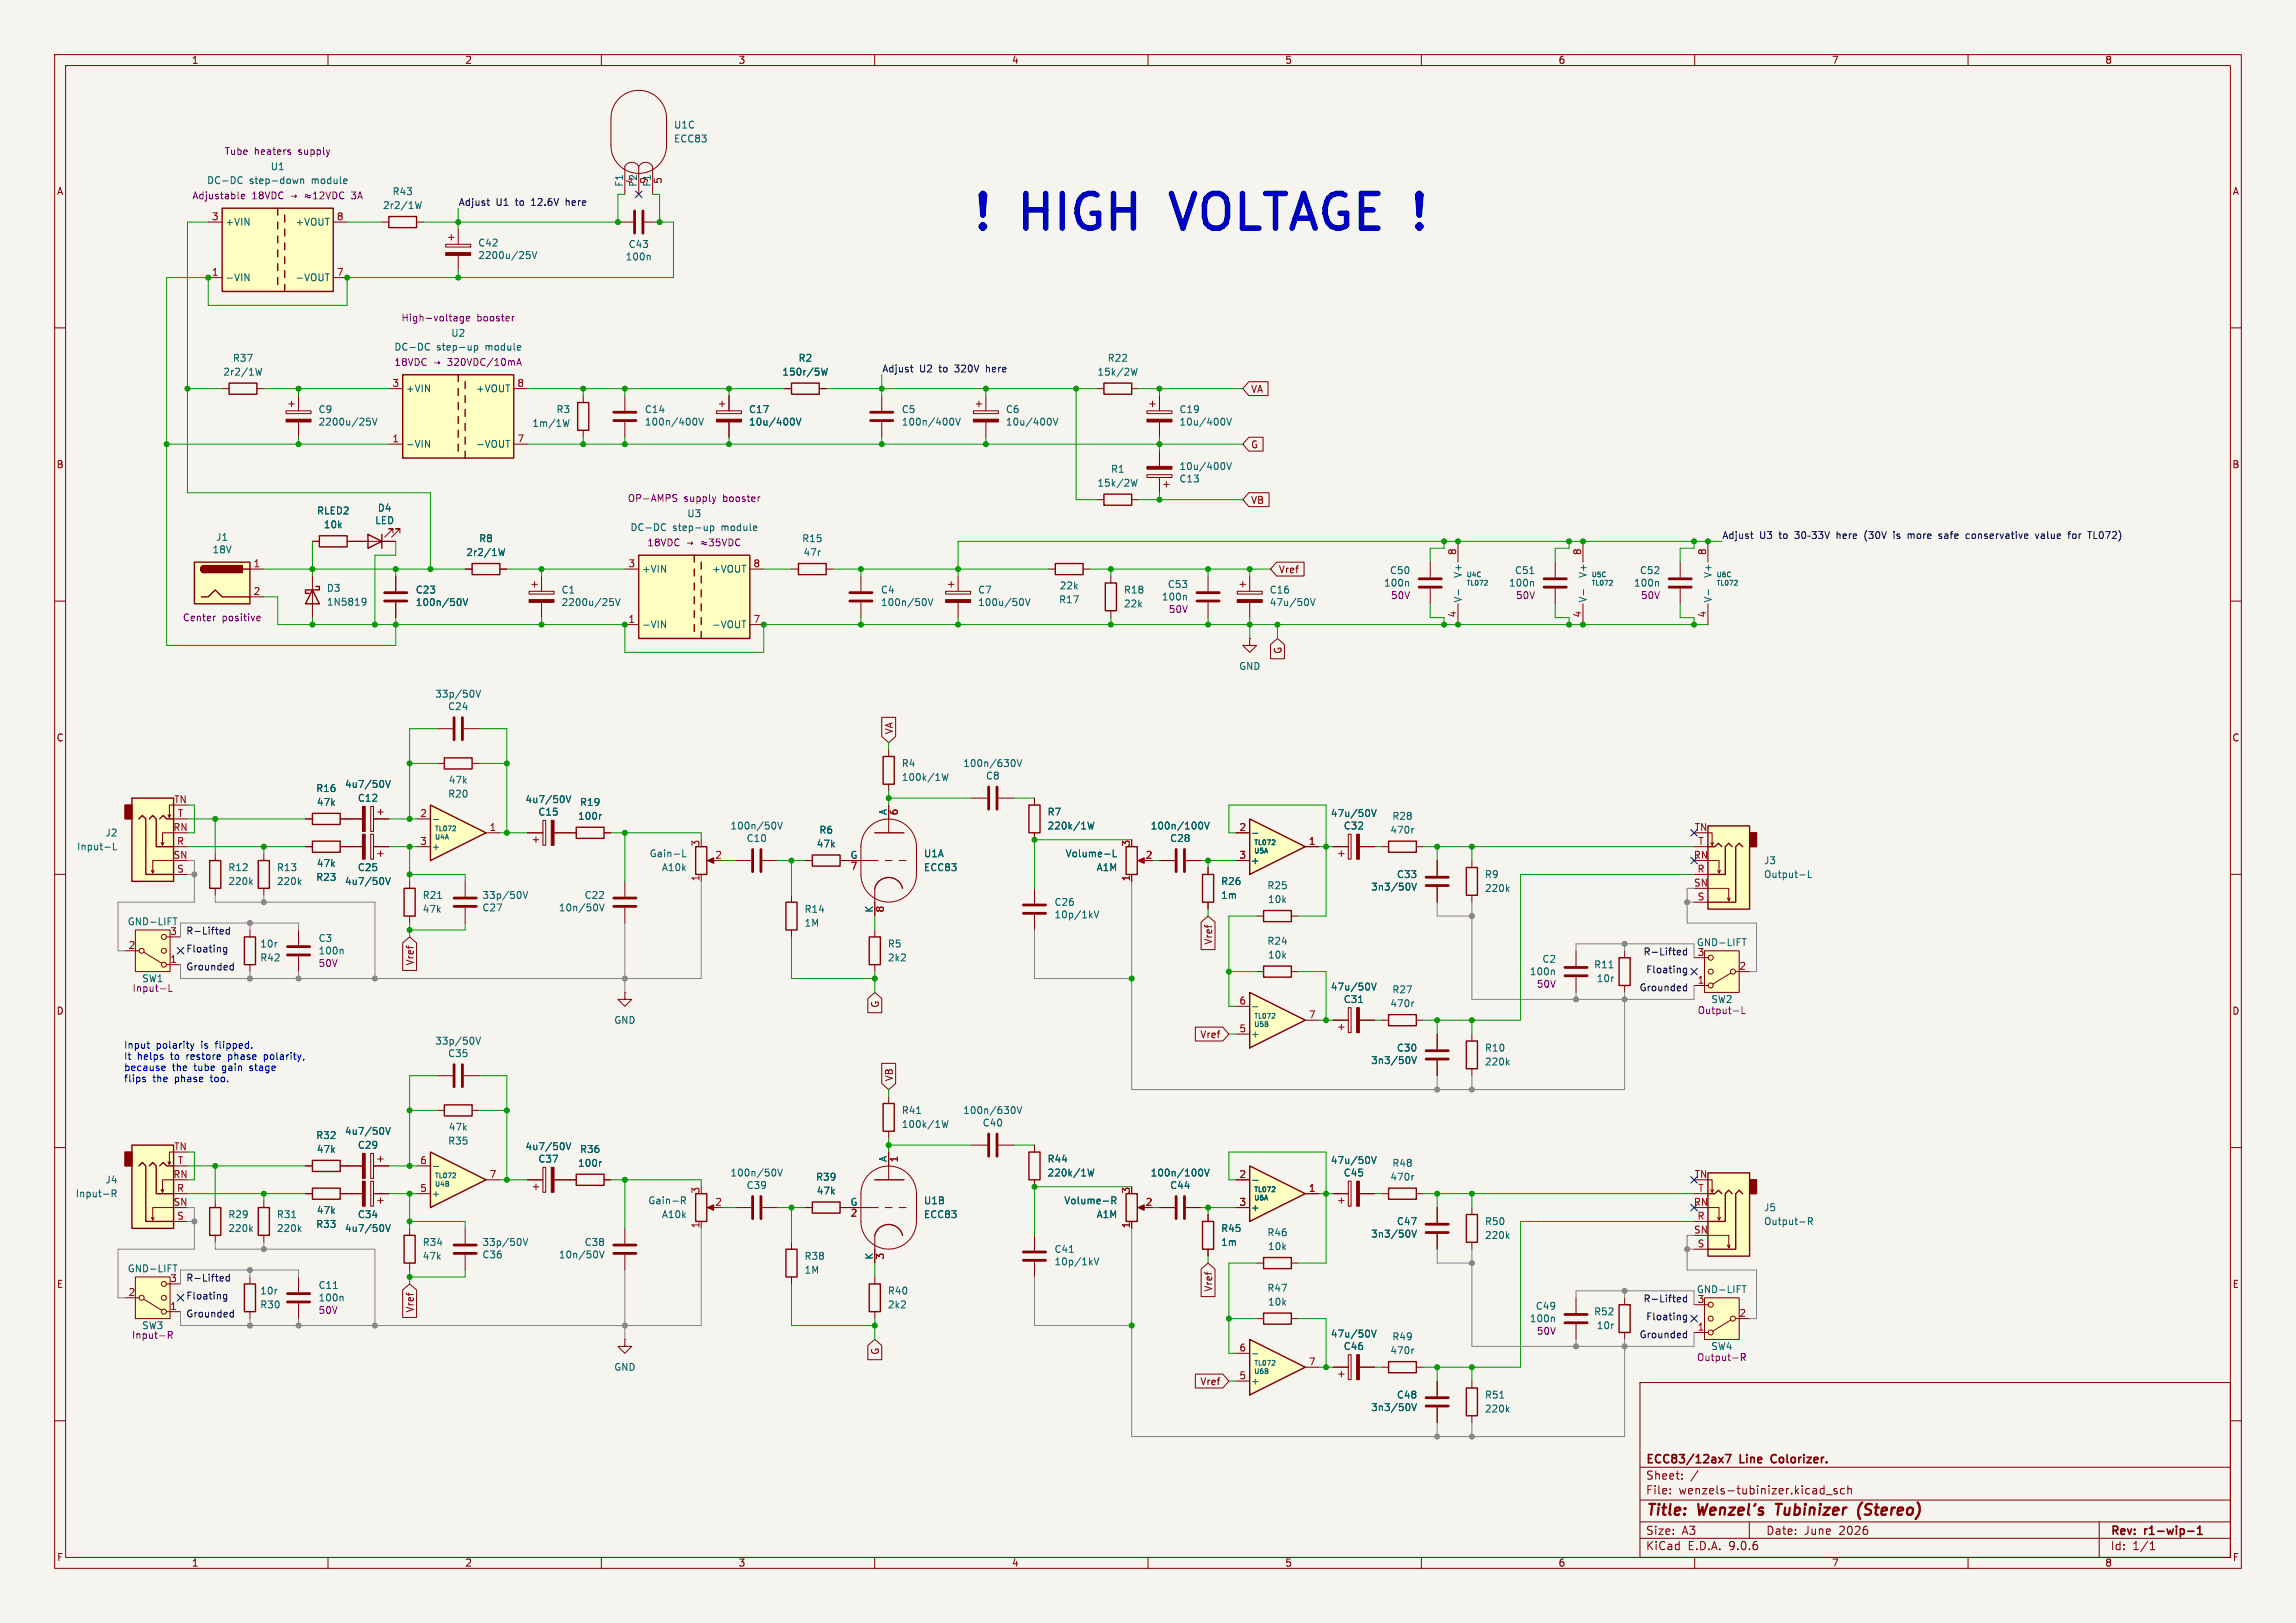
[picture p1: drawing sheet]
<svg xmlns="http://www.w3.org/2000/svg" width="420mm" height="297mm" viewBox="0 0 420 297" stroke-linecap="round" stroke-linejoin="round" font-family="sans-serif">
<defs><g id="words">
<g font-size="8.8" fill="#0000c2">
<text x="177.4" y="43.6">!</text>
<text x="187" y="43.6">HIGH</text>
<text x="216.3" y="43.6">VOLTAGE !</text>
</g>
<g font-size="2.8" fill="#840000">
<text x="301" y="277.9">Title:</text>
<text x="325.7" y="277.9">Tubinizer</text>
<text x="341.5" y="277.9">(Stereo)</text>
</g>
<g font-size="2.1" fill="#840000">
<text x="301" y="268.2">ECC83/12ax7</text>
<text x="318.4" y="268.2">Line</text>
<text x="324.7" y="268.2">Colorizer.</text>
<text x="301" y="273.7">File:</text>
<text x="301" y="271">Sheet:</text>
<text x="307.1" y="273.7">wenzels-tubinizer.kicad_sch</text>
<text x="301" y="281.1">Size:</text>
<text x="307.6" y="281.1">A3</text>
<text x="323" y="281.1">Date:</text>
<text x="330" y="281.1">June</text>
<text x="336.4" y="281.1">2026</text>
<text x="386" y="281.3">Rev:</text>
<text x="392.4" y="281.3">r1-wip-1</text>
<text x="301" y="283.9">KiCad</text>
<text x="308.7" y="283.9">E.D.A.</text>
<text x="316.3" y="283.9">9.0.6</text>
<text x="386" y="283.9">Id:</text>
<text x="390.1" y="283.9">1/1</text>
</g>
<g font-size="1.8" fill="#840000">
<text x="35" y="11.9">1</text>
<text x="85" y="11.9">2</text>
<text x="135" y="11.9">3</text>
<text x="185" y="11.9">4</text>
<text x="235" y="11.9">5</text>
<text x="285" y="11.9">6</text>
<text x="335" y="11.9">7</text>
<text x="385" y="11.9">8</text>
<text x="10.3" y="35.9">A</text>
<text x="408.3" y="35.9">A</text>
<text x="228.8" y="72.1">VA</text>
<text x="228.8" y="82.2">G</text>
<text x="10.3" y="85.9">B</text>
<text x="408.2" y="85.9">B</text>
<text x="228.8" y="92.4">VB</text>
<text x="233.8" y="105.1">Vref</text>
<text x="234.6" y="119.7" transform="rotate(-90 234.6 119.7)">G</text>
<text x="10.3" y="135.9">C</text>
<text x="163.5" y="134.5" transform="rotate(-90 163.5 134.5)">VA</text>
<text x="408.2" y="135.9">C</text>
<text x="221.9" y="173" transform="rotate(-90 221.9 173)">Vref</text>
<text x="75.9" y="176.8" transform="rotate(-90 75.9 176.8)">Vref</text>
<text x="10.3" y="185.9">D</text>
<text x="161" y="184.5" transform="rotate(-90 161 184.5)">G</text>
<text x="408.2" y="185.9">D</text>
<text x="219.5" y="190.2">Vref</text>
<text x="163.5" y="198" transform="rotate(-90 163.5 198)">VB</text>
<text x="10.3" y="235.9">E</text>
<text x="221.9" y="236.5" transform="rotate(-90 221.9 236.5)">Vref</text>
<text x="408.3" y="235.9">E</text>
<text x="75.9" y="240.3" transform="rotate(-90 75.9 240.3)">Vref</text>
<text x="161" y="248" transform="rotate(-90 161 248)">G</text>
<text x="219.5" y="253.7">Vref</text>
<text x="10.3" y="285.9">F</text>
<text x="35" y="286.9">1</text>
<text x="85" y="286.9">2</text>
<text x="135" y="286.9">3</text>
<text x="185" y="286.9">4</text>
<text x="235" y="286.9">5</text>
<text x="285" y="286.9">6</text>
<text x="335" y="286.9">7</text>
<text x="385" y="286.9">8</text>
<text x="408.3" y="285.9">F</text>
</g>
<g font-size="1.8" fill="#006464">
<text x="123.2" y="23.7">U1C</text>
<text x="123.2" y="26.3">ECC83</text>
<text x="37.8" y="33.9">DC-DC</text>
<text x="45.6" y="33.9">step-down</text>
<text x="49.4" y="31.3">U1</text>
<text x="57.1" y="33.9">module</text>
<text x="71.7" y="35.9">R43</text>
<text x="114" y="34.3" transform="rotate(-90 114 34.3)">F1</text>
<text x="116.3" y="33.7" transform="rotate(-90 116.3 33.7)">4</text>
<text x="116.6" y="34.3" transform="rotate(-90 116.6 34.3)">F2</text>
<text x="118.8" y="33.7" transform="rotate(-90 118.8 33.7)">9</text>
<text x="41.1" y="41.5">+VIN</text>
<text x="54" y="41.5">+VOUT</text>
<text x="70" y="38.5">2r2/1W</text>
<text x="87.4" y="47.6">2200u/25V</text>
<text x="87.4" y="45.3">C42</text>
<text x="114.3" y="47.9">100n</text>
<text x="114.9" y="45.6">C43</text>
<text x="41.1" y="51.7">-VIN</text>
<text x="54" y="51.7">-VOUT</text>
<text x="72" y="64.4">DC-DC</text>
<text x="79.9" y="64.4">step-up</text>
<text x="82.4" y="61.8">U2</text>
<text x="88.9" y="64.4">module</text>
<text x="40.8" y="68.9">2r2/1W</text>
<text x="42.5" y="66.4">R37</text>
<text x="74.2" y="72">+VIN</text>
<text x="87" y="72">+VOUT</text>
<text x="143" y="68.9">150r/5W</text>
<text x="146" y="66.4">R2</text>
<text x="200.6" y="68.9">15k/2W</text>
<text x="202.5" y="66.4">R22</text>
<text x="58.2" y="75.8">C9</text>
<text x="101.7" y="75.8">R3</text>
<text x="117.9" y="75.8">C14</text>
<text x="136.9" y="75.8">C17</text>
<text x="164.9" y="75.8">C5</text>
<text x="183.9" y="75.8">C6</text>
<text x="215.7" y="75.8">C19</text>
<text x="58.2" y="78.1">2200u/25V</text>
<text x="74.2" y="82.1">-VIN</text>
<text x="87" y="82.1">-VOUT</text>
<text x="97.3" y="78.3">1m/1W</text>
<text x="117.9" y="78.1">100n/400V</text>
<text x="136.9" y="78.1">10u/400V</text>
<text x="164.9" y="78.1">100n/400V</text>
<text x="183.9" y="78.1">10u/400V</text>
<text x="215.7" y="78.1">10u/400V</text>
<text x="200.6" y="89.3">15k/2W</text>
<text x="203.1" y="86.7">R1</text>
<text x="215.7" y="88.5">C13</text>
<text x="215.7" y="86.2">10u/400V</text>
<text x="57.9" y="94.3">RLED2</text>
<text x="69" y="93.8">D4</text>
<text x="125.6" y="94.8">U3</text>
<text x="38.8" y="101.4">18V</text>
<text x="39.4" y="99.2">J1</text>
<text x="59.1" y="96.9">10k</text>
<text x="68.5" y="96.1">LED</text>
<text x="85.2" y="102">2r2/1W</text>
<text x="87.6" y="99.4">R8</text>
<text x="115.2" y="97.4">DC-DC</text>
<text x="123" y="97.4">step-up</text>
<text x="132.1" y="97.4">module</text>
<text x="146.6" y="99.4">R15</text>
<text x="146.9" y="102">47r</text>
<text x="117.3" y="105">+VIN</text>
<text x="130.2" y="105">+VOUT</text>
<text x="213.5" y="107.8">C53</text>
<text x="253.1" y="107.5">100n</text>
<text x="254.2" y="105.3">C50</text>
<text x="267.6" y="105.9" transform="rotate(-90 267.6 105.9)">V+</text>
<text x="275.9" y="107.5">100n</text>
<text x="277" y="105.3">C51</text>
<text x="290.4" y="105.9" transform="rotate(-90 290.4 105.9)">V+</text>
<text x="298.8" y="107.5">100n</text>
<text x="299.9" y="105.3">C52</text>
<text x="313.3" y="105.9" transform="rotate(-90 313.3 105.9)">V+</text>
<text x="59.7" y="108.5">D3</text>
<text x="59.7" y="111">1N5819</text>
<text x="76" y="108.8">C23</text>
<text x="76" y="111.1">100n/50V</text>
<text x="102.6" y="108.8">C1</text>
<text x="102.6" y="111.1">2200u/25V</text>
<text x="161" y="108.8">C4</text>
<text x="161" y="111.1">100n/50V</text>
<text x="178.8" y="108.8">C7</text>
<text x="178.8" y="111.1">100u/50V</text>
<text x="193.6" y="110.6">R17</text>
<text x="193.8" y="108.1">22k</text>
<text x="205.5" y="111.4">22k</text>
<text x="205.5" y="108.8">R18</text>
<text x="212.4" y="110.1">100n</text>
<text x="232.2" y="111.1">47u/50V</text>
<text x="232.2" y="108.8">C16</text>
<text x="267.6" y="110.4" transform="rotate(-90 267.6 110.4)">V-</text>
<text x="290.4" y="110.4" transform="rotate(-90 290.4 110.4)">V-</text>
<text x="313.3" y="110.4" transform="rotate(-90 313.3 110.4)">V-</text>
<text x="117.3" y="115.2">-VIN</text>
<text x="130.2" y="115.2">-VOUT</text>
<text x="226.6" y="122.8">GND</text>
<text x="79.5" y="127.9">33p/50V</text>
<text x="81.9" y="130.1">C24</text>
<text x="82" y="143.6">47k</text>
<text x="164.9" y="140.6">R4</text>
<text x="164.9" y="143.1">100k/1W</text>
<text x="176.1" y="140.6">100n/630V</text>
<text x="180.3" y="142.8">C8</text>
<text x="57.7" y="145.1">R16</text>
<text x="57.9" y="147.7">47k</text>
<text x="63" y="144.4">4u7/50V</text>
<text x="65.4" y="146.9">C12</text>
<text x="81.9" y="146.2">R20</text>
<text x="96" y="147.2">4u7/50V</text>
<text x="98.4" y="149.5">C15</text>
<text x="106" y="147.7">R19</text>
<text x="162.3" y="149.2" transform="rotate(-90 162.3 149.2)">A</text>
<text x="191.5" y="149.5">R7</text>
<text x="243.3" y="149.7">47u/50V</text>
<text x="14" y="155.8">Input-L</text>
<text x="19.2" y="153.3">J2</text>
<text x="78.9" y="155.8">+</text>
<text x="105.6" y="150.2">100r</text>
<text x="133.5" y="152">100n/50V</text>
<text x="136.5" y="154.3">C10</text>
<text x="149.3" y="155.3">47k</text>
<text x="149.8" y="152.8">R6</text>
<text x="191.5" y="152">220k/1W</text>
<text x="210.4" y="152">100n/100V</text>
<text x="214" y="154.3">C28</text>
<text x="245.7" y="152">C32</text>
<text x="254.2" y="152.8">470r</text>
<text x="254.6" y="150.2">R28</text>
<text x="41.7" y="159.6">R12</text>
<text x="50.6" y="159.6">R13</text>
<text x="57.7" y="161.4">R23</text>
<text x="57.9" y="158.9">47k</text>
<text x="65.4" y="159.6">C25</text>
<text x="118.7" y="157.1">Gain-L</text>
<text x="121" y="159.6">A10k</text>
<text x="155.5" y="157.2">G</text>
<text x="168.9" y="157.1">U1A</text>
<text x="168.9" y="159.6">ECC83</text>
<text x="194.8" y="157.1">Volume-L</text>
<text x="200.5" y="159.6">A1M</text>
<text x="228.7" y="158.3">+</text>
<text x="255.4" y="160.9">C33</text>
<text x="271.5" y="160.9">R9</text>
<text x="322.6" y="158.3">J3</text>
<text x="322.6" y="160.9">Output-L</text>
<text x="41.7" y="162.2">220k</text>
<text x="50.6" y="162.2">220k</text>
<text x="63" y="162.2">4u7/50V</text>
<text x="77.2" y="167.2">47k</text>
<text x="77.2" y="164.7">R21</text>
<text x="88.1" y="164.7">33p/50V</text>
<text x="88.1" y="167">C27</text>
<text x="102.1" y="167">10n/50V</text>
<text x="106.8" y="164.7">C22</text>
<text x="147.1" y="167.2">R14</text>
<text x="159.8" y="167.1" transform="rotate(-90 159.8 167.1)">K</text>
<text x="192.8" y="166">C26</text>
<text x="223.3" y="162.2">R26</text>
<text x="223.3" y="164.7">1m</text>
<text x="231.7" y="162.9">R25</text>
<text x="231.9" y="165.5">10k</text>
<text x="250.7" y="163.2">3n3/50V</text>
<text x="271.5" y="163.4">220k</text>
<text x="23.3" y="169.5">GND-LIFT</text>
<text x="47.5" y="173.6">10r</text>
<text x="58.2" y="172.6">C3</text>
<text x="147.1" y="169.8">1M</text>
<text x="162.3" y="173.6">R5</text>
<text x="192.8" y="168.2">10p/1kV</text>
<text x="231.7" y="173.1">R24</text>
<text x="310.3" y="173.3">GND-LIFT</text>
<text x="47.5" y="176.1">R42</text>
<text x="58.2" y="174.9">100n</text>
<text x="162.3" y="176.1">2k2</text>
<text x="231.9" y="175.6">10k</text>
<text x="279.7" y="178.7">100n</text>
<text x="282" y="176.4">C2</text>
<text x="291.5" y="177.4">R11</text>
<text x="292" y="179.9">10r</text>
<text x="243.3" y="181.5">47u/50V</text>
<text x="245.7" y="183.7">C31</text>
<text x="254.2" y="184.5">470r</text>
<text x="254.6" y="182">R27</text>
<text x="312.9" y="183.7">SW2</text>
<text x="79.5" y="191.4">33p/50V</text>
<text x="112.3" y="187.6">GND</text>
<text x="228.7" y="190.1">+</text>
<text x="81.9" y="193.6">C35</text>
<text x="250.7" y="194.9">3n3/50V</text>
<text x="255.4" y="192.6">C30</text>
<text x="271.5" y="192.6">R10</text>
<text x="271.5" y="195.2">220k</text>
<text x="57.7" y="208.6">R32</text>
<text x="63" y="207.9">4u7/50V</text>
<text x="81.9" y="209.7">R35</text>
<text x="82" y="207.1">47k</text>
<text x="164.9" y="204.1">R41</text>
<text x="164.9" y="206.6">100k/1W</text>
<text x="176.1" y="204.1">100n/630V</text>
<text x="179.7" y="206.3">C40</text>
<text x="57.9" y="211.2">47k</text>
<text x="65.4" y="210.4">C29</text>
<text x="96" y="210.7">4u7/50V</text>
<text x="98.4" y="213">C37</text>
<text x="105.6" y="213.7">100r</text>
<text x="106" y="211.2">R36</text>
<text x="133.5" y="215.5">100n/50V</text>
<text x="162.3" y="212.7" transform="rotate(-90 162.3 212.7)">A</text>
<text x="191.5" y="213">R44</text>
<text x="191.5" y="215.5">220k/1W</text>
<text x="210.4" y="215.5">100n/100V</text>
<text x="243.3" y="213.2">47u/50V</text>
<text x="245.7" y="215.5">C45</text>
<text x="254.6" y="213.7">R48</text>
<text x="13.8" y="219.3">Input-R</text>
<text x="19.2" y="216.8">J4</text>
<text x="78.9" y="219.3">+</text>
<text x="118.5" y="220.6">Gain-R</text>
<text x="136.5" y="217.8">C39</text>
<text x="149.2" y="216.3">R39</text>
<text x="149.3" y="218.8">47k</text>
<text x="155.5" y="220.7">G</text>
<text x="168.9" y="220.6">U1B</text>
<text x="194.6" y="220.6">Volume-R</text>
<text x="214" y="217.8">C44</text>
<text x="228.7" y="221.8">+</text>
<text x="254.2" y="216.3">470r</text>
<text x="322.6" y="221.8">J5</text>
<text x="41.7" y="223.1">R29</text>
<text x="41.7" y="225.7">220k</text>
<text x="50.6" y="223.1">R31</text>
<text x="50.6" y="225.7">220k</text>
<text x="57.7" y="224.9">R33</text>
<text x="57.9" y="222.4">47k</text>
<text x="63" y="225.7">4u7/50V</text>
<text x="65.4" y="223.1">C34</text>
<text x="121" y="223.1">A10k</text>
<text x="168.9" y="223.1">ECC83</text>
<text x="200.5" y="223.1">A1M</text>
<text x="223.3" y="225.7">R45</text>
<text x="231.7" y="226.4">R46</text>
<text x="250.7" y="226.7">3n3/50V</text>
<text x="255.4" y="224.4">C47</text>
<text x="271.5" y="224.4">R50</text>
<text x="271.5" y="226.9">220k</text>
<text x="322.6" y="224.4">Output-R</text>
<text x="23.3" y="233">GND-LIFT</text>
<text x="77.2" y="230.7">47k</text>
<text x="77.2" y="228.2">R34</text>
<text x="88.1" y="228.2">33p/50V</text>
<text x="88.1" y="230.5">C36</text>
<text x="102.1" y="230.5">10n/50V</text>
<text x="106.8" y="228.2">C38</text>
<text x="147.1" y="233.3">1M</text>
<text x="147.1" y="230.7">R38</text>
<text x="159.8" y="230.6" transform="rotate(-90 159.8 230.6)">K</text>
<text x="192.8" y="231.7">10p/1kV</text>
<text x="192.8" y="229.5">C41</text>
<text x="223.3" y="228.2">1m</text>
<text x="231.9" y="229">10k</text>
<text x="47.5" y="239.6">R30</text>
<text x="47.5" y="237.1">10r</text>
<text x="58.2" y="238.4">100n</text>
<text x="58.2" y="236.1">C11</text>
<text x="162.3" y="239.6">2k2</text>
<text x="162.3" y="237.1">R40</text>
<text x="231.7" y="236.6">R47</text>
<text x="231.9" y="239.1">10k</text>
<text x="280.8" y="239.9">C49</text>
<text x="310.3" y="236.8">GND-LIFT</text>
<text x="243.3" y="245">47u/50V</text>
<text x="254.6" y="245.5">R49</text>
<text x="279.7" y="242.2">100n</text>
<text x="291.5" y="240.9">R52</text>
<text x="292" y="243.4">10r</text>
<text x="112.3" y="251.1">GND</text>
<text x="245.7" y="247.2">C46</text>
<text x="254.2" y="248">470r</text>
<text x="312.9" y="247.2">SW4</text>
<text x="228.7" y="253.6">+</text>
<text x="255.4" y="256.1">C48</text>
<text x="271.5" y="256.1">R51</text>
<text x="250.7" y="258.4">3n3/50V</text>
<text x="271.5" y="258.7">220k</text>
</g>
<g font-size="1.8" fill="#840084">
<text x="41" y="28.5">Tube</text>
<text x="46.5" y="28.5">heaters</text>
<text x="54.7" y="28.5">supply</text>
<text x="35.1" y="36.7">Adjustable</text>
<text x="46.1" y="36.7">18VDC</text>
<text x="64.8" y="36.7">3A</text>
<text x="73.3" y="59">High-voltage</text>
<text x="87.2" y="59">booster</text>
<text x="72" y="67.2">18VDC</text>
<text x="79.3" y="67.2">þÿ!’320VDC/10mA</text>
<text x="114.7" y="92">OP-AMPS</text>
<text x="125.1" y="92">supply</text>
<text x="132.4" y="92">booster</text>
<text x="118.3" y="100.2">18VDC</text>
<text x="33.3" y="113.9">Center</text>
<text x="40.6" y="113.9">positive</text>
<text x="213.7" y="112.4">50V</text>
<text x="254.3" y="109.8">50V</text>
<text x="277.2" y="109.8">50V</text>
<text x="300.1" y="109.8">50V</text>
<text x="25.9" y="179.9">SW1</text>
<text x="58.2" y="177.1">50V</text>
<text x="24.1" y="181.7">Input-L</text>
<text x="281" y="180.9">50V</text>
<text x="310.4" y="185.8">Output-L</text>
<text x="24" y="245.2">Input-R</text>
<text x="25.9" y="243.4">SW3</text>
<text x="58.2" y="240.6">50V</text>
<text x="281" y="244.4">50V</text>
<text x="310.3" y="249.3">Output-R</text>
</g>
<g font-size="1.8" fill="#a90000">
<text x="121.4" y="33.7" transform="rotate(-90 121.4 33.7)">5</text>
<text x="38.7" y="40.4">3</text>
<text x="61.5" y="40.4">8</text>
<text x="38.7" y="50.5">1</text>
<text x="61.5" y="50.5">7</text>
<text x="71.7" y="70.9">3</text>
<text x="94.5" y="70.9">8</text>
<text x="71.7" y="81">1</text>
<text x="94.5" y="81">7</text>
<text x="266.4" y="101.7" transform="rotate(-90 266.4 101.7)">8</text>
<text x="289.3" y="101.7" transform="rotate(-90 289.3 101.7)">8</text>
<text x="312.2" y="101.7" transform="rotate(-90 312.2 101.7)">8</text>
<text x="46.3" y="103.9">1</text>
<text x="114.9" y="103.9">3</text>
<text x="137.7" y="103.9">8</text>
<text x="46.3" y="109">2</text>
<text x="266.4" y="113.1" transform="rotate(-90 266.4 113.1)">4</text>
<text x="289.3" y="113.1" transform="rotate(-90 289.3 113.1)">4</text>
<text x="312.2" y="113.1" transform="rotate(-90 312.2 113.1)">4</text>
<text x="114.9" y="114">1</text>
<text x="137.7" y="114">7</text>
<text x="31.8" y="147.1">TN</text>
<text x="32.4" y="149.6">T</text>
<text x="76.8" y="149.6">2</text>
<text x="164.5" y="149.3" transform="rotate(-90 164.5 149.3)">6</text>
<text x="31.6" y="152.1">RN</text>
<text x="32.3" y="154.7">R</text>
<text x="76.8" y="154.7">3</text>
<text x="89.5" y="152.1">1</text>
<text x="128" y="155" transform="rotate(-90 128 155)">3</text>
<text x="206.8" y="155" transform="rotate(-90 206.8 155)">3</text>
<text x="226.6" y="152.1">2</text>
<text x="239.3" y="154.7">1</text>
<text x="309.9" y="152.1">TN</text>
<text x="310.6" y="154.7">T</text>
<text x="31.6" y="157.2">SN</text>
<text x="32.3" y="159.8">S</text>
<text x="128" y="161.4" transform="rotate(-90 128 161.4)">1</text>
<text x="130.7" y="157.2">2</text>
<text x="155.5" y="159.5">7</text>
<text x="206.8" y="161.4" transform="rotate(-90 206.8 161.4)">1</text>
<text x="209.5" y="157.2">2</text>
<text x="226.6" y="157.2">3</text>
<text x="309.7" y="157.2">RN</text>
<text x="310.4" y="159.8">R</text>
<text x="162" y="167.1" transform="rotate(-90 162 167.1)">8</text>
<text x="309.8" y="162.3">SN</text>
<text x="310.4" y="164.8">S</text>
<text x="23.4" y="173.7">2</text>
<text x="31" y="171.2">3</text>
<text x="31" y="176.3">1</text>
<text x="310.4" y="175">3</text>
<text x="318.1" y="177.5">2</text>
<text x="226.6" y="183.9">6</text>
<text x="310.4" y="180.1">1</text>
<text x="226.6" y="189">5</text>
<text x="239.3" y="186.4">7</text>
<text x="31.6" y="215.6">RN</text>
<text x="31.8" y="210.6">TN</text>
<text x="32.4" y="213.1">T</text>
<text x="76.8" y="213.1">6</text>
<text x="89.5" y="215.6">7</text>
<text x="164.5" y="212.8" transform="rotate(-90 164.5 212.8)">1</text>
<text x="226.6" y="215.6">2</text>
<text x="309.9" y="215.6">TN</text>
<text x="31.6" y="220.7">SN</text>
<text x="32.3" y="218.2">R</text>
<text x="76.8" y="218.2">5</text>
<text x="128" y="218.5" transform="rotate(-90 128 218.5)">3</text>
<text x="130.7" y="220.7">2</text>
<text x="206.8" y="218.5" transform="rotate(-90 206.8 218.5)">3</text>
<text x="209.5" y="220.7">2</text>
<text x="226.6" y="220.7">3</text>
<text x="239.3" y="218.2">1</text>
<text x="309.7" y="220.7">RN</text>
<text x="310.6" y="218.2">T</text>
<text x="32.3" y="223.3">S</text>
<text x="128" y="224.9" transform="rotate(-90 128 224.9)">1</text>
<text x="155.5" y="223">2</text>
<text x="206.8" y="224.9" transform="rotate(-90 206.8 224.9)">1</text>
<text x="309.8" y="225.8">SN</text>
<text x="310.4" y="223.3">R</text>
<text x="162" y="230.6" transform="rotate(-90 162 230.6)">3</text>
<text x="310.4" y="228.3">S</text>
<text x="23.4" y="237.2">2</text>
<text x="31" y="239.8">1</text>
<text x="31" y="234.7">3</text>
<text x="310.4" y="238.5">3</text>
<text x="310.4" y="243.6">1</text>
<text x="318.1" y="241">2</text>
<text x="226.6" y="247.4">6</text>
<text x="239.3" y="249.9">7</text>
<text x="226.6" y="252.5">5</text>
</g>
<g font-size="1.8" fill="#0f0f0f">
<text x="83.8" y="37.8">Adjust</text>
<text x="90.7" y="37.8">U1</text>
<text x="94.4" y="37.8">to</text>
<text x="97.5" y="37.8">12.6V</text>
<text x="104" y="37.8">here</text>
<text x="161.3" y="68.2">Adjust</text>
<text x="168.2" y="68.2">U2</text>
<text x="171.9" y="68.2">to</text>
<text x="175" y="68.2">320V</text>
<text x="180.9" y="68.2">here</text>
<text x="315" y="98.7">Adjust</text>
<text x="321.9" y="98.7">U3</text>
<text x="325.6" y="98.7">to</text>
<text x="336.5" y="98.7">here</text>
<text x="341.7" y="98.7">(30V</text>
<text x="347.3" y="98.7">is</text>
<text x="350.1" y="98.7">more</text>
<text x="356" y="98.7">safe</text>
<text x="361.1" y="98.7">conservative</text>
<text x="374.1" y="98.7">value</text>
<text x="380.3" y="98.7">for</text>
<text x="384.1" y="98.7">TL072)</text>
<text x="34.2" y="171.1">R-Lifted</text>
<text x="34.2" y="177.9">Grounded</text>
<text x="34.2" y="174.5">Floating</text>
<text x="300.5" y="174.9">R-Lifted</text>
<text x="301" y="178.3">Floating</text>
<text x="299.8" y="181.7">Grounded</text>
<text x="34.2" y="238">Floating</text>
<text x="34.2" y="234.6">R-Lifted</text>
<text x="300.5" y="238.4">R-Lifted</text>
<text x="34.2" y="241.4">Grounded</text>
<text x="299.8" y="245.2">Grounded</text>
<text x="301" y="241.8">Floating</text>
</g>
<g font-size="1.8" fill="#0000c2">
<text x="22.6" y="192">Input</text>
<text x="28.6" y="192">polarity</text>
<text x="36.9" y="192">is</text>
<text x="39.7" y="192">flipped.</text>
<text x="22.6" y="194">It</text>
<text x="22.6" y="196.1">because</text>
<text x="25.1" y="194">helps</text>
<text x="31.4" y="194">to</text>
<text x="31.5" y="196.1">the</text>
<text x="34.4" y="194">restore</text>
<text x="35.7" y="196.1">tube</text>
<text x="40.9" y="196.1">gain</text>
<text x="42.2" y="194">phase</text>
<text x="46.2" y="196.1">stage</text>
<text x="49" y="194">polarity,</text>
<text x="22.6" y="198.1">flips</text>
<text x="27.9" y="198.1">the</text>
<text x="32.1" y="198.1">phase</text>
<text x="38.8" y="198.1">too.</text>
</g>
<g font-size="1.2" fill="#006464">
<text x="268.2" y="107.4">TL072</text>
<text x="268.2" y="105.8">U4C</text>
<text x="291" y="107.4">TL072</text>
<text x="291" y="105.8">U5C</text>
<text x="313.9" y="107.4">TL072</text>
<text x="313.9" y="105.8">U6C</text>
<text x="79.4" y="152.3">TL072</text>
<text x="79.4" y="153.8">U4A</text>
<text x="229.3" y="154.9">TL072</text>
<text x="229.3" y="156.4">U5A</text>
<text x="229.3" y="186.6">TL072</text>
<text x="229.3" y="188.1">U5B</text>
<text x="79.4" y="215.8">TL072</text>
<text x="79.4" y="217.3">U4B</text>
<text x="229.3" y="218.4">TL072</text>
<text x="229.3" y="219.9">U6A</text>
<text x="229.3" y="250.1">TL072</text>
<text x="229.3" y="251.6">U6B</text>
</g>
</g></defs>
<path d="M0 0h420v297h-420z" fill="#f5f4ef" stroke="#f5f4ef" stroke-width=".18"/>
<g fill="none" stroke="#840000" stroke-width=".18">
<path d="M10 10h400v277h-400zM12 12h396v273h-396zM60 10v2M110 10v2M160 10v2M210 10v2M260 10v2M310 10v2M360 10v2M10 60h2M408 60h2M10 110h2"/>
<path d="M408 110h2M10 160h2M408 160h2M10 210h2M408 210h2M300 253h108v32h-108zM10 260h2M300 278.5h108M300 274.5h108M300 268.5h108M305.5 273.2v.2M305.5 272.5v.1"/>
<path d="M307.7 270.5v.2M307.7 269.8v.1M310.6 269.1l-1.3 1.9M320 278.5v3M334 273.5h1.2M336 272.5l-.3-.1-.3 .2 .1 .2 .5 .2v.3h-.6M337.4 272.5l-.5-.1-.2 .3v.4l.1 .2h.6M338 272.5l.2-.1 .4 .1 .1 .9M338 271.9v1.5M384 278.5v6.5M408 260h2M60 285v2"/>
<path d="M110 285v2M160 285v2M210 285v2M260 285v2M300 281.5h108M310 285v2M360 285v2M393.3 283.6h.9M393.4 282.4l-.1 .1M393.7 282.1v1.5"/>
</g>
<path d="M314.4 266.7l.8 1M315.2 266.7l-.8 1M315.6 266.2h1l-.6 1.5M324.1 266.4l-.1 .4 .1 .7M402 279.7l.4-.4v1.5M400.2 280.2h1.1M402 280.8h.8" fill="none" stroke="#840000" stroke-width=".3"/>
<path d="M310.6 275.2l.3 2 .5-1.4 .2 1.4 .7-2M312.8 276.5l1-.2v-.3l-.2-.1-.6 .1-.2 .9 .2 .3 .6-.1M314.7 276.1a.49 .49 0 0 1 .9 .1l-.2 1M314.7 275.9l-.1 1.3M316.4 275.9h1l-1.2 1.3h1M318 276.5l1-.2-.1-.3-.2-.1-.5 .1-.3 .9 .3 .3 .6-.1M320 275.2l-.2 1.7 .2 .3M321.1 275.2l-.2 .4M322.5 276a.49 .49 0 0 0-.8 .3l.1 .1 .7 .2v.3l-.3 .3-.6-.1M324.8 275.2h1.2M325.4 275.2l-.3 2M340.7 274.9a2.35 2.35 0 0 0-.4 3.1" fill="none" stroke="#840000" stroke-width=".4"/>
<path d="M24.1 209.6h7.6v15.2h-7.6z" fill="#ffffc2"/>
<path d="M22.9 210.8h1.2v2.6h-1.2z" fill="#840000" stroke="#840000" stroke-width=".25"/>
<path d="M57.1 153.9h5.1v2.1h-5.1zM148.6 156.5h5.1v2h-5.1zM160 152.4h5.4M254 153.9h5.1v2.1h-5.1zM73.9 162.6h2v5h-2zM160 162.6a2.62 2.62 0 0 1 2.6-2 2.62 2.62 0 0 1 2.5 2M24.1 209.6h7.6v15.2h-7.6zM25.4 213.4l.6-.7 .7 .7v10.1h5M27.3 213.4l.6-.7 .7 .7v5h3.1M29.2 213.4l.6-.7 .7 .7h1.2" fill="none" stroke="#840000" stroke-width=".25"/>
<g fill="none" stroke="#840000" stroke-width=".18">
<path d="M55.9 154.9h1.2M62.2 154.9h4.1M67.8 152.7h.5v4.5h-.5zM68.3 154.9h2.8M69.1 156.2h1M69.6 155.7v1M147.3 157.5h1.3M153.7 157.5h7M159 151.4a5.1 5.1 0 0 1 5.5-1.1 5.1 5.1 0 0 1 3.1 4.6v5.1a5.1 5.1 0 0 1-5 5.1 5.1 5.1 0 0 1-5.1-5.1v-5.1a5.1 5.1 0 0 1 1.5-3.5zM161.9 157.5h1.3M162.6 147.3v5.1M164.5 157.5h1.2"/>
<path d="M212.1 157.5h2.8M216.9 157.5h2.8M243.8 154.9h2.8M244.9 156.2h1M245.4 155.7v1M246.6 152.7h.5v4.5h-.5zM248.7 154.9h2.8M252.7 154.9h1.3M259.1 154.9h1.2M54.6 170.2v2.8M54.6 175v2.8M74.9 161.3v1.3"/>
<path d="M74.9 167.6v1.3M160 162.6v5M30 217.7l-.3 .5M31.2 212.6l-.2 .5M31.7 215.9h-2v2.3l-.2-.5M31.7 210.8h-.7v2.3l-.3-.5M31.7 218.4h2.6M31.7 213.4h2.6M28.2 222.8l-.3 .5M31.7 221h-3.8v2.3l-.2-.5M31.7 223.5h2.6"/>
</g>
<path d="M219.4 150.5l.2-.1a.68 .68 0 0 1 .4 .7 .68 .68 0 0 1-.4 .6l-.2-.1M220.3 150.4l.5 1.3 .4-1.3M250.5 148.4v.8M250.9 148.2l.4 1.2 .4-1.2M258.6 151.6l-.2 .1M62.6 173.7l.2 .2v.7M70.1 160.8v.8M70.5 160.6l.5 1.3 .4-1.3M80 164.4h.8M20.5 218.4h.6l.1-.2v-.3l-.7-.2v1.3M20.8 218.4l.4 .6" fill="none" stroke="#006464" stroke-width=".18"/>
<path d="M215.1 155.4v4.1M216.7 155.4v4.1M52.6 173.2h4M52.6 174.8h4" fill="none" stroke="#840000" stroke-width=".51"/>
<g fill="#840000" stroke="#840000" stroke-width=".18">
<path d="M248.2 152.7h.5v4.5h-.5z"/>
<path d="M66.3 152.7h.5v4.5h-.5z"/>
</g>
<path d="M228.6 149.9l10.2 5-10.2 5.1z" fill="#ffffc2"/>
<path d="M228.6 149.9l10.2 5-10.2 5.1z" fill="none" stroke="#840000" stroke-width=".25"/>
<path d="M226.1 157.5h2.5M226.1 152.4h2.5M238.8 154.9h2.5" fill="none" stroke="#840000" stroke-width=".18"/>
<path d="M229.1 152.5h1M232.7 154.6h.5M233.2 153.8v.3" fill="none" stroke="#006464" stroke-width=".18"/>
<path d="M78.7 147.3l10.2 5.1-10.2 5.1z" fill="#ffffc2"/>
<path d="M78.7 147.3l10.2 5.1-10.2 5.1zM220 160h2v5.1h-2zM231.1 166.6h5.1v2.1h-5.1zM231.1 176.8h5.1v2h-5.1z" fill="none" stroke="#840000" stroke-width=".25"/>
<g fill="none" stroke="#840000" stroke-width=".18">
<path d="M209.8 75.2h4.6v.5h-4.6zM210.3 73.9h1M210.8 73.4v1M212.1 72.4v2.8M212.1 77.2v2.8M209.8 86.9h4.6v.5h-4.6zM212.1 82.6v2.7M212.1 87.4v2.8M212.9 88.6h1M213.4 88.1v1.1M221 105.4v2.8M221 110.2v2.8"/>
<path d="M226.3 108.2h4.6v.5h-4.6zM226.8 106.9h1M227.3 106.4v1M228.6 116.8v1.3h1.3l-1.3 1.3-1.3-1.3h1.3M228.6 116.8h.1M228.6 105.4v2.8M228.6 110.2v2.8M76.2 154.9h2.5M76.2 149.9h2.5M88.9 152.4h2.5M221 158.8v1.2M262.9 157.5v2.8"/>
<path d="M221 165.1v1.3M229.9 167.6h1.2M229.9 177.8h1.2M236.2 167.6h1.3M236.2 177.8h1.3M262.9 162.3v2.8M80 196.9h2.8M84.8 196.9h2.8"/>
</g>
<g fill="none" stroke="#006464" stroke-width=".18">
<path d="M223.7 76.5a.79 .79 0 0 1 0 1.3M224.4 76.5l.4 1.3 .5-1.3M223.7 84.7a.79 .79 0 0 1 0 1.2M224.4 84.7l.4 1.2 .5-1.2M216.8 109l.2 .1v.7M239.3 109.8v.8M239.7 109.5l.4 1.3 .5-1.3M79.3 150h.9M82.8 152h.5M83.3 151.2v.3M257.8 161.9v.7M258.3 161.6l.4 1.3 .4-1.3"/>
<path d="M86.6 190.1v.7M87.1 189.8l.4 1.3 .4-1.3"/>
</g>
<path d="M218.9 108.5h4.1M218.9 110h4.1M260.9 160.5h4M260.9 162.1h4M83.1 194.8v4.1M84.6 194.8v4.1" fill="none" stroke="#840000" stroke-width=".51"/>
<g fill="#840000" stroke="#840000" stroke-width=".18">
<path d="M226.3 109.7h4.6v.5h-4.6z"/>
<path d="M209.8 76.7h4.6v.5h-4.6z"/>
<path d="M209.8 85.3h4.6v.6h-4.6z"/>
</g>
<path d="M24.8 233.7h6.3v7.6h-6.3z" fill="#ffffc2"/>
<g fill="none" stroke="#840000" stroke-width=".18">
<path d="M40.6 71.1h1.3M47 71.1h1.3M52.3 75.2h4.6v.5h-4.6zM52.8 73.9h1M53.3 73.4v1M54.6 72.4v2.8M54.6 77.2v2.8M161.3 72.4v2.8M161.3 77.2v2.8M191.8 104.1h1.2M198.1 104.1h1.3M261.6 102.9v2.8"/>
<path d="M261.6 107.7v2.8M22.9 237.5h2.5M24.8 233.7h6.3v7.6h-6.3zM26.3 237.7l3.3 2.1M30.5 234.9h2.5M30.5 240h2.5"/>
<circle cx="25.9" cy="237.5" r=".46"/>
<circle cx="30" cy="237.5" r=".46"/>
<circle cx="30" cy="234.9" r=".46"/>
<circle cx="30" cy="240" r=".46"/>
</g>
<path d="M46.8 67.4l.3 1.3 .2-1 .3 1 .3-1.3M67.1 76.5h.6M67.2 77h.3l.3 .3-.1 .4-.5 .1M68.1 76.5l.5 1.3 .4-1.3M173.9 76.6l.1-.1a.68 .68 0 0 1 .5 .7 .68 .68 0 0 1-.5 .6l-.1-.1M174.8 76.5l.4 1.3 .5-1.3M257.5 106.4l.2 .2v.7M31.7 231.5h.7" fill="none" stroke="#006464" stroke-width=".18"/>
<path d="M30.8 244.3h.6l.1-.2-.1-.3-.6-.1v1.2M31.1 244.3l.4 .6" fill="none" stroke="#840084" stroke-width=".18"/>
<path d="M159.3 75.4h4M159.3 77h4M259.6 105.9h4.1M259.6 107.4h4.1" fill="none" stroke="#840000" stroke-width=".51"/>
<path d="M41.9 70.1h5.1v2h-5.1zM193 103.1h5.1v2.1h-5.1z" fill="none" stroke="#840000" stroke-width=".25"/>
<path d="M52.3 76.7h4.6v.5h-4.6z" fill="#840000" stroke="#840000" stroke-width=".18"/>
<path d="M40.6 38.1h20.4v15.2h-20.4z" fill="#ffffc2"/>
<g fill="none" stroke="#840000" stroke-width=".25">
<path d="M40.6 38.1h20.4v15.2h-20.4zM50.8 38.1v1.3M52.1 39.4v1.2M71.1 39.6h5.1v2.1h-5.1zM50.8 40.6v1.3M50.8 43.2v1.3M50.8 45.7v1.3M50.8 48.3v1.2M50.8 50.8v1.3M52.1 41.9v1.3M52.1 44.5v1.2M52.1 47v1.3"/>
<path d="M52.1 49.5v1.3M52.1 52.1v1.2M144.8 70.1h5.1v2h-5.1zM201.9 90.4h5.1v2.1h-5.1zM127.3 154.9h2v5.1h-2zM81.3 202.2h5.1v2h-5.1zM105.4 214.9h5.1v2h-5.1z"/>
</g>
<g fill="none" stroke="#840000" stroke-width=".18">
<path d="M38.1 40.6h2.5M38.1 50.8h2.5M61 40.6h2.5M61 50.8h2.5M69.8 40.6h1.3M76.2 40.6h1.3M131.1 75.2h4.5v.5h-4.5zM131.6 73.9h1M132.1 73.4v1M133.3 72.4v2.8M133.3 77.2v2.8M143.5 71.1h1.3"/>
<path d="M149.9 71.1h1.2M200.7 91.4h1.2M207 91.4h1.3M129.8 157.5h1M134.6 157.5h2.8M139.4 157.5h2.8M128.3 160v1.3M80 203.2h1.3M86.4 203.2h1.2M96.5 215.9h2.8M97.5 217.2h1.1M98 216.7v1"/>
<path d="M99.3 213.6h.5v4.6h-.5zM101.3 215.9h4.1M110.5 215.9h1.3M134.6 221h2.8M139.4 221h2.8"/>
</g>
<g fill="none" stroke="#006464" stroke-width=".18">
<path d="M43.9 32.3l.4 .2M44.3 33.5l-.4 .1M54.5 32.8l-.2 .8-.3-.6M55 32.8v.8M55 32.9l.2-.1h.3v.8M76 36.9l.3 1.3 .2-.9 .3 .9 .3-1.3M44.8 50.1l.7 1.3v-1.3M59.5 50.1h.7M145 76.5a.79 .79 0 0 1 0 1.3M145.7 76.5l.4 1.3 .4-1.3M150.3 67.4l.3 1.3 .2-1 .2 1 .3-1.3M208 87.7l-.3 1.3-.2-.9-.3 .9"/>
<path d="M124.9 155.5v1.3h.6M141.6 150.4a.79 .79 0 0 1 0 1.3M142.3 150.4l.4 1.3 .4-1.3M103.1 209.4v.7M103.6 209.1l.4 1.3 .4-1.3M110 212.6h-.2M141.6 213.9a.79 .79 0 0 1 0 1.3M142.3 213.9l.4 1.3 .4-1.3"/>
</g>
<g fill="none" stroke="#840084" stroke-width=".18">
<path d="M44.1 36l.7-.2-.1-.2-.4-.1-.2 .2 .1 .6h.5M52.8 27.8l.3 .1 .1 .2-.2 .2h-.2M52.8 27.4l.3 .1M53.3 35.9h.9M54 35.7l.2 .2M54.2 35.9l-.2 .3M55.8 36.1l.3-.1 .4 .2 .3-.1M55.8 35.7l.3-.1 .4 .2 .3-.1M57.3 36.4h.8M57.3 35.5l.4-.4v1.3M58.5 35.2l.5-.1 .3 .4-.8 .9h.8M59.6 35.1l.5 1.3 .4-1.3"/>
<path d="M60.9 35.1a.64 .64 0 0 1 .7 .7 .64 .64 0 0 1-.7 .6zM62.9 35.2a.6 .6 0 0 0-.8 .5 .6 .6 0 0 0 .6 .7l.2-.1"/>
</g>
<path d="M137.7 155.4v4.1M139.2 155.4v4.1M137.7 218.9v4.1M139.2 218.9v4.1" fill="none" stroke="#840000" stroke-width=".51"/>
<g fill="#840000" stroke="#840000" stroke-width=".18">
<path d="M129.4 157.5l1.2-.5v1z"/>
<path d="M131.1 76.7h4.5v.5h-4.5z"/>
<path d="M100.8 213.6h.5v4.6h-.5z"/>
</g>
<path d="M78.7 210.8l10.2 5.1-10.2 5.1z" fill="#ffffc2"/>
<path d="M146 103.1h5.1v2.1h-5.1zM188.2 147.3h2v5.1h-2zM206 154.9h2v5.1h-2zM143.8 165.1h2v5.1h-2zM159 171.5h2v5h-2zM78.7 210.8l10.2 5.1-10.2 5.1zM148.6 220h5.1v2h-5.1zM220 223.5h2v5.1h-2zM231.1 230.1h5.1v2.1h-5.1zM268.2 254h2.1v5.1h-2.1z" fill="none" stroke="#840000" stroke-width=".25"/>
<g fill="none" stroke="#840000" stroke-width=".18">
<path d="M144.8 104.1h1.2M151.1 104.1h1.3M157.5 105.4v2.8M157.5 110.2v2.8M189.2 146.1v1.2M189.2 152.4v1.3M208.5 157.5h1M85.1 161.3v2.8M85.1 166.1v2.8M114.3 161.3v2.8M114.3 166.1v2.8M144.8 163.8v1.3"/>
<path d="M144.8 170.2v1.3M160 170.2v1.3M160 176.5v1.3M189.2 162.6v2.8M189.2 167.4v2.8M207 160v1.3M114.3 181.6v1.3h1.3l-1.3 1.3-1.3-1.3h1.3M114.3 181.6h.1M76.2 218.4h2.5M76.2 213.4h2.5M88.9 215.9h2.5M243.8 218.4h2.8"/>
<path d="M244.9 219.7h1M245.4 219.2v1M246.6 216.2h.5v4.5h-.5zM248.7 218.4h2.8M147.3 221h1.3M153.7 221h1.2M212.1 221h2.8M216.9 221h2.8M221 222.2v1.3M221 228.6v1.3M229.9 231.1h1.2M236.2 231.1h1.3"/>
<path d="M269.2 252.7v1.3M269.2 259.1v1.2"/>
</g>
<g fill="none" stroke="#006464" stroke-width=".18">
<path d="M150 100.8h.1M169.1 109.5a.79 .79 0 0 1 0 1.3M169.8 109.5l.4 1.3 .4-1.3M199 150.4l.3 1.3 .2-.9 .3 .9 .3-1.3M202.1 156.3h.9M203.6 155.5v1.3h.6M95.3 163.4v.8M95.7 163.1l.4 1.3 .4-1.3M109.2 165.7v.8M109.7 165.4l.4 1.3 .4-1.3M200.2 166.7l.4 1.3 .4-1.3M79.3 213.5h.9"/>
<path d="M82.8 215.5h.5M83.3 214.7v.3M219.4 214l.2-.1a.68 .68 0 0 1 .4 .7 .68 .68 0 0 1-.4 .6l-.2-.1M220.3 213.9l.5 1.3 .4-1.3M250.5 211.9v.8M250.9 211.7l.4 1.2 .4-1.2M274.4 255.8h.7M275.7 257.9l.4 .5M276.1 257.5l-.5 .5"/>
</g>
<path d="M155.4 108.5h4.1M155.4 110h4.1M83.1 164.3h4M83.1 165.9h4M112.3 164.3h4M112.3 165.9h4M187.2 165.6h4.1M187.2 167.1h4.1M215.1 218.9v4.1M216.7 218.9v4.1" fill="none" stroke="#840000" stroke-width=".51"/>
<g fill="#840000" stroke="#840000" stroke-width=".18">
<path d="M208.2 157.5l1.1-.5v1z"/>
<path d="M248.2 216.2h.5v4.5h-.5z"/>
</g>
<path d="M228.6 213.4l10.2 5-10.2 5.1z" fill="#ffffc2"/>
<path d="M228.6 213.4l10.2 5-10.2 5.1z" fill="none" stroke="#840000" stroke-width=".25"/>
<path d="M226.1 215.9h2.5M238.8 218.4h2.5M226.1 221h2.5" fill="none" stroke="#840000" stroke-width=".18"/>
<path d="M229.1 216h1M232.7 218.1h.5M233.2 217.3v.3" fill="none" stroke="#006464" stroke-width=".18"/>
<path d="M311.8 237.5h6.3v7.6h-6.3z" fill="#ffffc2"/>
<g fill="none" stroke="#840000" stroke-width=".18">
<path d="M309.9 238.8h2.5M311.8 237.5h6.3v7.6h-6.3zM309.9 243.8h2.5M316.6 241.6l-3.3 2M317.5 241.3h2.5"/>
<circle cx="312.9" cy="238.8" r=".46"/>
<circle cx="312.9" cy="241.3" r=".46"/>
<circle cx="312.9" cy="243.8" r=".46"/>
<circle cx="317" cy="241.3" r=".46"/>
</g>
<path d="M318.7 235.3h.7" fill="none" stroke="#006464" stroke-width=".18"/>
<path d="M318.5 248.4l.6-.1 .2-.2-.1-.3-.7-.1v1.3M318.8 248.4l.5 .6" fill="none" stroke="#840084" stroke-width=".18"/>
<path d="M312.4 151.1h7.6v15.3h-7.6z" fill="#ffffc2"/>
<path d="M320 152.4h1.3v2.5h-1.3z" fill="#840000" stroke="#840000" stroke-width=".25"/>
<path d="M312.4 151.1h7.6v15.3h-7.6zM312.4 154.9h1.3l.6-.6 .7 .6M316.9 154.9l-.7-.6-.6 .6v5.1h-3.2M318.8 154.9l-.7-.6-.6 .6v10.2h-5.1" fill="none" stroke="#840000" stroke-width=".25"/>
<g fill="none" stroke="#840000" stroke-width=".18">
<path d="M289.6 99.1v3.8M289.6 110.5v3.8M307.3 102.9v2.8M307.3 107.7v2.8M309.9 154.9h2.5M312.4 157.5h2.1v2.3l.2-.5M312.4 152.4h.8v2.3l.2-.5M312.9 154.2l.3 .5M314.2 159.3l.3 .5M309.9 165.1h2.5M309.9 160h2.5M312.4 162.6h3.8v2.2l.3-.5"/>
<path d="M316 164.3l.2 .5"/>
</g>
<path d="M289.7 107.9v1M294.4 107.1h.5M294.9 106.3v.3M303.2 106.4l.2 .2v.7M330.8 159.3v1.3h.6M329.2 160.1h1" fill="none" stroke="#006464" stroke-width=".18"/>
<path d="M305.3 105.9h4.1M305.3 107.4h4.1" fill="none" stroke="#840000" stroke-width=".51"/>
<path d="M312.4 214.6h7.6v15.3h-7.6z" fill="#ffffc2"/>
<path d="M320 215.9h1.3v2.5h-1.3z" fill="#840000" stroke="#840000" stroke-width=".25"/>
<g fill="none" stroke="#840000" stroke-width=".25">
<path d="M201.9 70.1h5.1v2h-5.1zM202.2 106.7h2v5.1h-2zM160 215.9h5.4M161.5 201.9h2.1v5.1h-2.1zM188.2 210.8h2v5.1h-2zM206 218.4h2v5.1h-2zM312.4 214.6h7.6v15.3h-7.6zM312.4 218.4h1.3l.6-.6 .7 .6M316.9 218.4l-.7-.6-.6 .6v5.1h-3.2M318.8 218.4l-.7-.6-.6 .6v10.2h-5.1M143.8 228.6h2v5.1h-2zM159 234.9h2v5.1h-2z"/>
<path d="M160 226.1a2.62 2.62 0 0 1 2.6-2 2.62 2.62 0 0 1 2.5 2M296.2 238.8h2v5h-2zM231.1 240.3h5.1v2h-5.1z"/>
</g>
<g fill="none" stroke="#840000" stroke-width=".18">
<path d="M178.1 75.2h4.5v.5h-4.5zM178.6 73.9h1M179.1 73.4v1M180.3 72.4v2.8M180.3 77.2v2.8M200.7 71.1h1.2M207 71.1h1.3M266.7 99.1v3.8M312.4 99.1v3.8M173 108.2h4.5v.5h-4.5zM173.5 106.9h1M174 106.4v1"/>
<path d="M175.3 105.4v2.8M175.3 110.2v2.8M203.2 105.4v1.3M203.2 111.8v1.2M266.7 110.5v3.8M284.5 102.9v2.8M284.5 107.7v2.8M312.4 110.5v3.8M159 214.9a5.1 5.1 0 0 1 5.5-1.1 5.1 5.1 0 0 1 3.1 4.6v5.1a5.1 5.1 0 0 1-5 5.1 5.1 5.1 0 0 1-5.1-5.1v-5.1a5.1 5.1 0 0 1 1.5-3.5zM162.6 200.7v1.2M162.6 207v1.3M162.6 210.8v5.1"/>
<path d="M177.8 209.6h2.8M182.6 209.6h2.8M189.2 209.6v1.2M189.2 215.9v1.3M309.9 218.4h2.5M312.4 215.9h.8v2.3l.2-.5M312.9 217.7l.3 .5M144.8 227.3v1.3M144.8 233.7v1.2M154.9 221h5.8M160 226.1v5M160 233.7v1.2"/>
<path d="M161.9 221h1.3M164.5 221h1.2M189.2 226.1v2.8M189.2 230.9v2.8M207 223.5v1.3M208.5 221h1M262.9 221v2.8M262.9 225.8v2.8M297.2 237.5v1.3M309.9 228.6h2.5M309.9 223.5h2.5M312.4 226.1h3.8v2.2l.3-.5"/>
<path d="M312.4 221h2.1v2.3l.2-.5M314.2 222.8l.3 .5M316 227.8l.2 .5M160 240v1.3M229.9 241.3h1.2M236.2 241.3h1.3M262.9 252.7v2.8M262.9 257.6v2.7M297.2 243.8v1.3"/>
</g>
<g fill="none" stroke="#006464" stroke-width=".18">
<path d="M192 76.5a.79 .79 0 0 1 0 1.3M192.7 76.5l.4 1.3 .4-1.3M208 67.4l-.3 1.3-.2-1-.3 1M186.9 109.5a.79 .79 0 0 1 0 1.3M187.6 109.5l.4 1.3 .4-1.3M266.8 107.9v1M271.5 107.1h.6M272 106.3v.3M279.8 105h.8M280.3 106.4l.2 .2v.7M312.5 107.9v1M317.2 107.1h.6"/>
<path d="M317.7 106.3v.3M167.7 203.8h.7M172.3 205l.3 1.3 .3-.9 .2 .9 .3-1.3M185.1 202.6l.2-.1a.68 .68 0 0 1 .4 .6 .68 .68 0 0 1-.4 .7l-.2-.1M186.1 202.5l.4 1.3 .4-1.3M199 213.9l.3 1.3 .2-.9 .3 .9 .3-1.3M203.4 219.7l.6-.1 .1-.2v-.3l-.7-.1v1.3M203.7 219.7l.4 .6M195.6 229.2h.7M200.2 230.2l.4 1.3 .4-1.3M257.8 225.4v.7M258.3 225.1l.4 1.3 .4-1.3"/>
<path d="M330.8 223.5l.6-.1 .1-.1v-.3l-.7-.2v1.3M331.1 223.5l.4 .6M257.8 257.1v.8M258.3 256.9l.4 1.2 .4-1.2M295 242.3h.2"/>
</g>
<path d="M282.4 105.9h4.1M282.4 107.4h4.1M180.8 207.5v4.1M182.4 207.5v4.1M187.2 229.1h4.1M187.2 230.6h4.1M260.9 224h4M260.9 225.6h4M260.9 255.8h4M260.9 257.3h4" fill="none" stroke="#840000" stroke-width=".51"/>
<g fill="#840000" stroke="#840000" stroke-width=".18">
<path d="M208.2 221l1.1-.5v1z"/>
<path d="M178.1 76.7h4.5v.5h-4.5z"/>
<path d="M173 109.7h4.5v.5h-4.5z"/>
</g>
<path d="M228.6 245.1l10.2 5.1-10.2 5.1z" fill="#ffffc2"/>
<path d="M254 185.7h5.1v2h-5.1zM228.6 245.1l10.2 5.1-10.2 5.1zM254 249.2h5.1v2h-5.1z" fill="none" stroke="#840000" stroke-width=".25"/>
<g fill="none" stroke="#840000" stroke-width=".18">
<path d="M243.8 186.7h2.8M244.9 188h1M245.4 187.5v1M246.6 184.4h.5v4.6h-.5zM248.7 186.7h2.8M252.7 186.7h1.3M259.1 186.7h1.2M226.1 252.7h2.5M226.1 247.6h2.5M238.8 250.2h2.5M243.8 250.2h2.8M244.9 251.5h1"/>
<path d="M245.4 251v1M246.6 247.9h.5v4.6h-.5zM248.7 250.2h2.8M252.7 250.2h1.3M259.1 250.2h1.2"/>
</g>
<path d="M250.9 179.9l.4 1.3 .4-1.3M248.5 183.5h.8M250.5 180.1v.8M258.6 183.4h-.2M229.1 247.7h1M232.7 249.8h.5M233.2 249v.3M250.5 243.6v.8M250.9 243.4l.4 1.3 .4-1.3M258.6 246.9h-.2" fill="none" stroke="#006464" stroke-width=".18"/>
<g fill="#840000" stroke="#840000" stroke-width=".18">
<path d="M248.2 247.9h.5v4.6h-.5z"/>
<path d="M248.2 184.4h.5v4.6h-.5z"/>
</g>
<path d="M228.6 181.6l10.2 5.1-10.2 5.1z" fill="#ffffc2"/>
<path d="M161.5 138.4h2.1v5.1h-2.1zM228.6 181.6l10.2 5.1-10.2 5.1zM254 217.4h5.1v2.1h-5.1zM38.4 221h2v5.1h-2z" fill="none" stroke="#840000" stroke-width=".25"/>
<g fill="none" stroke="#840000" stroke-width=".18">
<path d="M162.6 137.2v1.2M162.6 143.5v1.3M177.8 146.1h2.8M182.6 146.1h2.8M226.1 189.2h2.5M226.1 184.2h2.5M238.8 186.7h2.5M262.9 189.2v2.8M262.9 194.1v2.8M39.4 219.7v1.3M252.7 218.4h1.3M259.1 218.4h1.2"/>
<path d="M39.4 226.1v1.2"/>
</g>
<path d="M185.1 139.1l.2-.1a.68 .68 0 0 1 .4 .6 .68 .68 0 0 1-.4 .7l-.2-.1M186.1 139l.4 1.3 .4-1.3M172.3 141.5l.3 1.3 .3-.9 .2 .9 .3-1.3M229.1 184.2h1M232.7 186.3h.5M233.2 185.5v.3M257.8 193.6v.8M258.3 193.4l.4 1.2 .4-1.2M258.6 215.1l-.2 .1M45.8 224.9l.4 .5M46.2 224.5l-.5 .5" fill="none" stroke="#006464" stroke-width=".18"/>
<path d="M180.8 144v4.1M182.4 144v4.1M260.9 192.3h4M260.9 193.8h4" fill="none" stroke="#840000" stroke-width=".51"/>
<path d="M311.8 174h6.3v7.6h-6.3z" fill="#ffffc2"/>
<g fill="none" stroke="#840000" stroke-width=".18">
<path d="M39.4 156.2v1.3M269.2 157.5v1.3M39.4 162.6v1.2M269.2 163.8v1.3M288.3 174v2.8M288.3 178.8v2.8M297.2 174v1.3M309.9 175.3h2.5M311.8 174h6.3v7.6h-6.3zM316.6 178.1l-3.3 2M317.5 177.8h2.5M269.2 189.2v1.3"/>
<path d="M269.2 195.6v1.3M297.2 180.3v1.3M309.9 180.3h2.5M63.5 213.4h2.8M67.8 211.1h.5v4.5h-.5zM68.3 213.4h2.8M69.1 212.1h1M69.6 211.6v1M269.2 221v1.2M269.2 227.3v1.3M288.3 237.5v2.8M288.3 242.3v2.8"/>
<circle cx="312.9" cy="177.8" r=".46"/>
<circle cx="312.9" cy="175.3" r=".46"/>
<circle cx="317" cy="177.8" r=".46"/>
<circle cx="312.9" cy="180.3" r=".46"/>
</g>
<g fill="none" stroke="#006464" stroke-width=".18">
<path d="M45.8 161.4l.4 .5M46.2 161l-.5 .5M275.7 162.7l.4 .4M276.1 162.3l-.5 .5M284.1 177.5l.2 .2v.7M294.3 177.1h.7M295 178.8h.2M318.7 171.8h.7M275.7 194.4l.4 .5M276.1 194l-.5 .5M70.1 206.6v.7M70.5 206.3l.5 1.3 .4-1.3"/>
<path d="M275.7 226.2l.4 .4M276.1 225.8l-.5 .5M284.1 241l.2 .2v.7"/>
</g>
<path d="M317.1 185h.9M318.6 184.2v1.3h.7" fill="none" stroke="#840084" stroke-width=".18"/>
<path d="M286.3 177h4M286.3 178.6h4M286.3 240.5h4M286.3 242.1h4" fill="none" stroke="#840000" stroke-width=".51"/>
<path d="M38.4 157.5h2v5.1h-2zM268.2 158.8h2.1v5h-2.1zM296.2 175.3h2v5h-2zM268.2 190.5h2.1v5.1h-2.1zM268.2 222.2h2.1v5.1h-2.1z" fill="none" stroke="#840000" stroke-width=".25"/>
<path d="M66.3 211.1h.5v4.5h-.5z" fill="#840000" stroke="#840000" stroke-width=".18"/>
<path d="M24.1 146.1h7.6v15.2h-7.6z" fill="#ffffc2"/>
<path d="M22.9 147.3h1.2v2.6h-1.2z" fill="#840000" stroke="#840000" stroke-width=".25"/>
<g fill="none" stroke="#840000" stroke-width=".25">
<path d="M105.7 73.7h2v5h-2zM57.1 108l1.3 2.5h-2.5zM57.8 107.3h.6v.7h-2.5v.6h.6M86.4 103.1h5v2.1h-5zM81.3 138.7h5.1v2h-5.1zM24.1 146.1h7.6v15.2h-7.6zM25.4 149.9l.6-.7 .7 .7v10.1h5M27.3 149.9l.6-.7 .7 .7v5h3.1M29.2 149.9l.6-.7 .7 .7h1.2M47.2 157.5h2.1v5.1h-2.1zM44.7 171.5h2v5h-2zM57.1 217.4h5.1v2.1h-5.1z"/>
<path d="M44.7 234.9h2v5.1h-2z"/>
</g>
<g fill="none" stroke="#840000" stroke-width=".18">
<path d="M113.2 18a5.1 5.1 0 0 1 5.6-1.1 5.1 5.1 0 0 1 3.1 4.7v5.1a5.1 5.1 0 0 1-5.1 5 5.1 5.1 0 0 1-5-5v-5.1a5.1 5.1 0 0 1 1.4-3.6zM116.8 30.5a1.42 1.42 0 0 0-1.2-.8 1.42 1.42 0 0 0-1.3 .8v5.1M116.8 30.5a1.42 1.42 0 0 1 1.3-.8 1.42 1.42 0 0 1 1.3 .8v5.1M116.8 30.5v5.1M113 40.6h2.8M117.9 40.6h2.7M106.7 72.4v1.3M106.7 78.7v1.3M57.1 105.4v7.6M72.4 105.4v2.8M72.4 110.2v2.8M85.1 104.1h1.3"/>
<path d="M91.4 104.1h1.3M80 133.4h2.8M80 139.7h1.3M84.8 133.4h2.8M86.4 139.7h1.2M28.2 159.3l-.3 .5M30 154.2l-.3 .5M31.2 149.1l-.2 .5M31.7 157.5h-3.8v2.3l-.2-.5M31.7 152.4h-2v2.3l-.2-.5M31.7 147.3h-.7v2.3l-.3-.5M31.7 154.9h2.6"/>
<path d="M31.7 149.9h2.6M48.3 156.2v1.3M31.7 160h2.6M45.7 170.2v1.3M45.7 176.5v1.3M48.3 162.6v1.2M55.9 218.4h1.2M62.2 218.4h1.3M45.7 233.7v1.2M45.7 240v1.3M114.3 245.1v1.3h1.3l-1.3 1.2-1.3-1.2h1.3M114.3 245.1h.1"/>
</g>
<g fill="none" stroke="#006464" stroke-width=".18">
<path d="M119 32.1v.7M118.7 46.7l.2 .2v.7M104.1 76.8l-.3 1.2-.2-.9-.3 .9M66.3 109.5h.4l.2 .2a.84 .84 0 0 1-.3 1.1h-.3M66.9 110l-.2 .3-.4-.1M84 109.5a.79 .79 0 0 1 0 1.3M84.7 109.5l.4 1.3 .5-1.3M91.2 100.4l.3 1.3 .3-.9 .2 .9 .3-1.3M86.6 126.6v.7M87.1 126.3l.4 1.3 .4-1.3M19.2 155h.9M20.8 154.2v1.3h.6"/>
<path d="M50.6 172.5h.1M54.7 161.4l.4 .5M55.1 161l-.5 .5M50.6 236h.1"/>
</g>
<path d="M116.1 38.6v4.1M117.6 38.6v4.1M70.4 108.5h4M70.4 110h4M83.1 131.3v4.1M84.6 131.3v4.1" fill="none" stroke="#840000" stroke-width=".51"/>
<path d="M24.8 170.2h6.3v7.6h-6.3z" fill="#ffffc2"/>
<g fill="none" stroke="#840000" stroke-width=".18">
<path d="M55.9 149.9h1.2M62.2 149.9h4.1M67.8 147.6h.5v4.5h-.5zM68.3 149.9h2.8M69.1 148.6h1M69.6 148.1v1M22.9 174h2.5M24.8 170.2h6.3v7.6h-6.3zM26.3 174.2l3.3 2.1M30.5 176.5h2.5M30.5 171.5h2.5M128.3 223.5v1.3"/>
<path d="M129.8 221h1"/>
<circle cx="25.9" cy="174" r=".46"/>
<circle cx="30" cy="176.5" r=".46"/>
<circle cx="30" cy="171.5" r=".46"/>
<circle cx="30" cy="174" r=".46"/>
</g>
<path d="M70.1 143.1v.7M70.5 142.8l.5 1.3 .4-1.3M31.7 168h.7M124.7 219h.4l.3 .3-.1 .3-.6 .1M125 219.7l.4 .6" fill="none" stroke="#006464" stroke-width=".18"/>
<path d="M29.3 180.9h1M30.9 180.2v1.2h.6" fill="none" stroke="#840084" stroke-width=".18"/>
<path d="M57.1 148.8h5.1v2.1h-5.1zM127.3 218.4h2v5.1h-2z" fill="none" stroke="#840000" stroke-width=".25"/>
<g fill="#840000" stroke="#840000" stroke-width=".18">
<path d="M129.4 221l1.2-.5v1z"/>
<path d="M66.3 147.6h.5v4.5h-.5z"/>
</g>
<path d="M116.8 101.6h20.4v15.2h-20.4z" fill="#ffffc2"/>
<g fill="none" stroke="#840000" stroke-width=".25">
<path d="M116.8 101.6h20.4v15.2h-20.4zM127 101.6v1.3M127 104.1v1.3M127 106.7v1.3M127 109.2v1.3M127 111.8v1.2M127 114.3v1.3M128.3 102.9v1.2M128.3 105.4v1.3M128.3 108v1.2M128.3 110.5v1.3M128.3 113v1.3"/>
<path d="M128.3 115.6v1.2M47.2 221h2.1v5.1h-2.1z"/>
</g>
<g fill="none" stroke="#840000" stroke-width=".18">
<path d="M81.5 44.7h4.6v.5h-4.6zM82 43.4h1.1M82.5 42.9v1M83.8 41.9v2.8M83.8 46.7v2.8M96.8 108.2h4.5v.5h-4.5zM97.3 106.9h1M97.8 106.4v1M99.1 105.4v2.8M99.1 110.2v2.8M114.3 104.1h2.5M114.3 114.3h2.5"/>
<path d="M137.2 104.1h2.5M137.2 114.3h2.5M48.3 219.7v1.3M48.3 226.1v1.2"/>
</g>
<g fill="none" stroke="#006464" stroke-width=".18">
<path d="M96.3 46h.6M96.4 46.5h.3l.3 .3-.1 .4-.5 .1M97.3 46l.5 1.3 .4-1.3M121.4 95.8l.3 .2M121.7 97l-.3 .1M130 96.3h.3l.3 .2-.2 .5h-.4M130 96.3v1.2M111.6 109.5h.6M111.7 110h.3l.2 .3v.4l-.5 .1M112.6 109.5l.4 1.3 .4-1.3M121 113.6l.7 1.3v-1.3M135.7 113.6h.7"/>
<path d="M53.4 222.8h.7M54.7 224.9l.4 .5M55.1 224.5l-.5 .5"/>
</g>
<g fill="none" stroke="#840084" stroke-width=".18">
<path d="M123.3 91.1l.4 .1 .1 .3-.2 .3h-.3M123.3 90.5l.5 .1M125.7 99.4h1M126.5 99.2l.2 .2M126.7 99.4l-.2 .3M128.3 99.6l.2-.1 .5 .2 .2-.1M128.3 99.2l.2-.1 .5 .2 .2-.1M129.7 98.6h.8l-.4 .5 .3 .1v.6l-.1 .1-.6-.1M130.9 90.9l-.3 .9M131.7 98.6h-.6l-.1 .6 .2-.1 .4 .1 .1 .1v.5l-.2 .1-.5-.1M132.1 98.6l.4 1.3 .4-1.3M133.3 98.6a.64 .64 0 0 1 .8 .7 .64 .64 0 0 1-.8 .6z"/>
<path d="M135.3 98.7a.6 .6 0 0 0-.8 .5 .6 .6 0 0 0 .6 .7l.2-.1M139 90.9l-.2 .1"/>
</g>
<g fill="#840000" stroke="#840000" stroke-width=".18">
<path d="M96.8 109.7h4.5v.5h-4.5z"/>
<path d="M81.5 46.2h4.6v.5h-4.6z"/>
</g>
<path d="M35.6 102.9h10.1v7.6h-10.1z" fill="#ffffc2"/>
<path d="M67.3 97.8l2.5 1.3-2.5 1.2zM69.8 97.8v2.5M35.6 102.9h10.1v7.6h-10.1zM36.8 109.2h1.3l1.3-1.2 1.2 1.2h5.1M37.3 103.5a.64 .64 0 0 0-.6 .6 .64 .64 0 0 0 .6 .7M44.4 104.1h1.3" fill="none" stroke="#840000" stroke-width=".25"/>
<g fill="#840000" stroke="#840000" stroke-width=".25">
<path d="M36.9 103.7l.4-.2v1.3a.63 .63 0 0 1-.5-.4 .63 .63 0 0 1 .1-.7z"/>
<path d="M37.3 103.5h7v1.3h-7z"/>
</g>
<path d="M64.8 99.1h7.6M71.9 97.5v-.7h-.8h.8l-1.5 1.5M73.2 97.5v-.7h-.8h.8l-1.6 1.5M45.7 104.1h2.6M45.7 109.2h2.6M54.6 233.7v2.8M54.6 238.5v2.8M114.3 224.8v2.8M114.3 229.6v2.8" fill="none" stroke="#840000" stroke-width=".18"/>
<path d="M39.4 112.8h-.2M47.1 112.8h.3l.2 .3-.6 .1M47.1 113.5h.4" fill="none" stroke="#840084" stroke-width=".18"/>
<path d="M52.6 236.7h4M52.6 238.3h4M112.3 227.8h4M112.3 229.4h4" fill="none" stroke="#840000" stroke-width=".51"/>
<path d="M61 235.8h.7M62.6 237.2l.2 .2v.7M109.2 229.2v.8M109.7 228.9l.4 1.3 .4-1.3" fill="none" stroke="#006464" stroke-width=".18"/>
<path d="M73.7 68.6h20.3v15.2h-20.3z" fill="#ffffc2"/>
<g fill="none" stroke="#840000" stroke-width=".25">
<path d="M73.7 68.6h20.3v15.2h-20.3zM83.8 68.6v1.3M83.8 71.1v1.3M83.8 73.7v1.2M83.8 76.2v1.3M83.8 78.7v1.3M85.1 69.9v1.2M85.1 72.4v1.3M85.1 74.9v1.3M85.1 77.5v1.2M58.4 98h5.1v2.1h-5.1zM83.8 81.3v1.3"/>
<path d="M85.1 80v1.3M85.1 82.6v1.2M105.4 151.4h5.1v2h-5.1zM57.1 212.3h5.1v2.1h-5.1zM73.9 226.1h2v5h-2z"/>
</g>
<g fill="none" stroke="#840000" stroke-width=".18">
<path d="M71.1 71.1h2.6M94 71.1h2.5M114.3 72.4v2.8M114.3 77.2v2.8M133.3 72.4v2.8M133.3 77.2v2.8M143.5 71.1h1.3M149.9 71.1h1.2M228.4 69.8h3.6v2.6h-3.6l-1.1-1.3zM57.1 99.1h1.3M63.5 99.1h3.8M69.8 99.1h2.6"/>
<path d="M71.1 81.3h2.6M94 81.3h2.5M228.4 80h2.6v2.6h-2.6l-1.1-1.3zM228.4 90.2h3.7v2.5h-3.7l-1.1-1.3zM72.4 105.4v2.8M72.4 110.2v2.8M85.1 104.1h1.3M91.4 104.1h1.3M232.4 118l1.3-1.2 1.3 1.2v2.6h-2.6zM233.5 102.9h5v2.5h-5l-1.1-1.3zM161.3 131.3h2.5v3.5l-1.2 1.1-1.3-1.1zM55.9 149.9h1.2"/>
<path d="M55.9 154.9h1.2M62.2 149.9h4.1M62.2 154.9h4.1M68.3 149.9h2.8M68.3 154.9h2.8M96.5 152.4h2.8M97.5 153.7h1.1M98 153.2v1M99.3 150.1h.5v4.6h-.5zM101.3 152.4h4.1M110.5 152.4h1.3M147.3 157.5h1.3"/>
<path d="M153.7 157.5h3.8M162.6 147.3v2.6M189.2 146.1v1.2M189.2 152.4v1.3M212.1 157.5h2.8M216.9 157.5h2.8M221 158.8v1.2M226.1 152.4h2.5M226.1 157.5h2.5M238.8 154.9h2.5M243.8 154.9h2.8M248.7 154.9h2.8"/>
<path d="M262.9 157.5v2.8M73.7 172.6l1.2-1.1 1.3 1.1v5h-2.5zM160 165.1v2.5M207 160v1.3M219.7 168.8l1.3-1.2 1.3 1.2v5h-2.6zM221 165.1v1.3M262.9 162.3v2.8M158.7 182.7l1.3-1.1 1.3 1.1v2.6h-2.6zM161.3 194.6h2.5v3.7l-1.2 1.1-1.3-1.1zM218.7 188h5l1.1 1.2-1.1 1.3h-5zM243.8 186.7h2.8M248.7 186.7h2.8"/>
<path d="M262.9 189.2v2.8M262.9 194.1v2.8M55.9 218.4h1.2M55.9 213.4h1.2M62.2 218.4h4.1M62.2 213.4h4.1M67.8 216.2h.5v4.5h-.5zM68.3 218.4h2.8M68.3 213.4h2.8M69.1 219.7h1M69.6 219.2v1M96.5 215.9h2.8"/>
<path d="M101.3 215.9h4.1M110.5 215.9h1.3M162.6 210.8v2.6M189.2 209.6v1.2M189.2 215.9v1.3M226.1 215.9h2.5M238.8 218.4h2.5M243.8 218.4h2.8M248.7 218.4h2.8M73.7 236.1l1.2-1.2 1.3 1.2v5h-2.5zM74.9 224.8v1.3M74.9 231.1v1.3"/>
<path d="M85.1 224.8v2.8M85.1 229.6v2.8M147.3 221h1.3M153.7 221h3.8M160 228.6v2.5M207 223.5v1.3M212.1 221h2.8M216.9 221h2.8M219.7 232.3l1.3-1.2 1.3 1.2v5h-2.6zM221 222.2v1.3M221 228.6v1.3M226.1 221h2.5"/>
<path d="M262.9 221v2.8M262.9 225.8v2.8M158.7 246.2l1.3-1.1 1.3 1.1v2.6h-2.6zM218.7 251.5h5l1.1 1.2-1.1 1.3h-5zM243.8 250.2h2.8M248.7 250.2h2.8M262.9 252.7v2.8M262.9 257.6v2.7"/>
</g>
<g fill="none" stroke="#006464" stroke-width=".18">
<path d="M78.2 62.8l.4 .1M78.6 64l-.4 .1M86.8 63.3l.3-.1 .3 .3-.1 .5h-.5M86.8 63.2v1.3M126.9 76.6l.1-.1a.68 .68 0 0 1 .5 .7 .68 .68 0 0 1-.5 .6l-.1-.1M127.8 76.5l.4 1.3 .5-1.3M145 76.5a.79 .79 0 0 1 0 1.3M145.7 76.5l.4 1.3 .4-1.3M150.3 67.4l.3 1.3 .2-1 .2 1 .3-1.3M77.8 80.6l.8 1.3v-1.3M92.5 80.6h.8M84 109.5a.79 .79 0 0 1 0 1.3"/>
<path d="M84.7 109.5l.4 1.3 .5-1.3M91.2 100.4l.3 1.3 .3-.9 .2 .9 .3-1.3M70.1 143.1v.7M70.5 142.8l.5 1.3 .4-1.3M103.1 145.9v.7M103.6 145.6l.4 1.3 .4-1.3M110 149.1h-.2M199 150.4l.3 1.3 .2-.9 .3 .9 .3-1.3M202.1 156.3h.9M203.6 155.5v1.3h.6M219.4 150.5l.2-.1a.68 .68 0 0 1 .4 .7 .68 .68 0 0 1-.4 .6l-.2-.1M220.3 150.4l.5 1.3 .4-1.3"/>
<path d="M229.1 152.5h1M232.7 154.6h.5M233.2 153.8v.3M250.5 148.4v.8M250.9 148.2l.4 1.2 .4-1.2M70.1 160.8v.8M70.5 160.6l.5 1.3 .4-1.3M250.9 179.9l.4 1.3 .4-1.3M257.8 161.9v.7M258.3 161.6l.4 1.3 .4-1.3M248.5 183.5h.8M250.5 180.1v.8"/>
<path d="M257.8 193.6v.8M258.3 193.4l.4 1.2 .4-1.2M70.1 206.6v.7M70.5 206.3l.5 1.3 .4-1.3M103.1 209.4v.7M103.6 209.1l.4 1.3 .4-1.3M110 212.6h-.2M199 213.9l.3 1.3 .2-.9 .3 .9 .3-1.3M203.4 219.7l.6-.1 .1-.2v-.3l-.7-.1v1.3M203.7 219.7l.4 .6M219.4 214l.2-.1a.68 .68 0 0 1 .4 .7 .68 .68 0 0 1-.4 .6l-.2-.1M220.3 213.9l.5 1.3 .4-1.3"/>
<path d="M229.1 216h1M232.7 218.1h.5M233.2 217.3v.3M250.5 211.9v.8M250.9 211.7l.4 1.2 .4-1.2M70.1 224.3v.8M70.5 224.1l.5 1.3 .4-1.3M95.3 226.9v.8M95.7 226.6l.4 1.3 .4-1.3M257.8 225.4v.7M258.3 225.1l.4 1.3 .4-1.3M250.5 243.6v.8"/>
<path d="M250.9 243.4l.4 1.3 .4-1.3M257.8 257.1v.8M258.3 256.9l.4 1.2 .4-1.2"/>
</g>
<path d="M84.8 57.9v1l-.3 .3-.3-.1M84.8 58l-.4-.1-.2 .2 .1 .6h.5M85.3 58.3l.6-.1-.1-.2-.3-.1-.2 .2 .1 .6h.4M94.1 57.9l-.4 .2M94.5 66.9l.4-1.3 .5 1.3M94.6 66.5h.6" fill="none" stroke="#840084" stroke-width=".18"/>
<g fill="#840000" stroke="#840000" stroke-width=".18">
<path d="M66.3 216.2h.5v4.5h-.5z"/>
<path d="M100.8 150.1h.5v4.6h-.5z"/>
</g>
<path d="M112.3 75.4h4M112.3 77h4M83.1 229.4h4M83.1 227.8h4" fill="none" stroke="#840000" stroke-width=".51"/>
<g fill="none" stroke="#0f0f0f" stroke-width=".18">
<path d="M89.1 36.7h.4M89.3 37.5l.2 .1M166.5 67.2h.5M166.8 68l.2 .1M320.2 97.7h.5M320.4 98.5h.3M328.3 97.3h.8l-.4 .5 .3 .1v.5l-.2 .1-.5-.1M329.7 97.4l.2-.1a.68 .68 0 0 1 .4 .6 .68 .68 0 0 1-.4 .6l-.3-.4zM330.7 98.1h.4M331.4 97.3h.8l-.4 .5 .4 .1v.5l-.2 .1-.6-.1M332.7 97.3h.7l-.4 .5 .4 .1v.5l-.2 .1-.5-.1M333.8 97.3l.4 1.2 .5-1.2"/>
<path d="M341.2 97.5l-.1 .4 .1 .8M346.4 97.3v.1M346.4 97.7v.8M349 97.8l.4-.1 .2 .2M355.2 97.8l-.3-.1-.2 .2v.2l.5 .1v.3h-.5M359.8 97.8h.4M359.8 98.5h.4M372.3 97.7l.3 .8 .3-.8M373.5 97.7l-.1 .1M373.5 98.1l-.1 .1 .1 .3M379.7 97.8l-.4-.1-.2 .2 .1 .6h.3l.2-.1M383 97.3v1.2h.6"/>
<path d="M41 174.2h.5M41 173.4h.5M41.5 173.4v1l-.3 .2h-.3M41.9 169.7v1.2M41.9 170.2l-.3-.1-.3 .2 .2 .6h.4M42.6 176.7h.1M42.7 176.2v1.3M42.7 177.4l-.1 .1M307.2 173.9l.2 .3-.6 .1M307.4 174.7h-.2M308.5 173.5v1.2M308.5 177.2v1l-.2 .3-.3-.1"/>
<path d="M308.5 174l-.4-.1-.2 .2 .1 .6h.5M308.5 177.2h-.4l-.2 .2 .1 .6h.5M308.1 180.5h.4M308.5 180v1.3M308.5 181.3h-.4M41 237.7h.5M41 236.9h.5M41.5 236.9v1l-.3 .2h-.3M41.9 233.2v1.2M41.9 233.7l-.3-.1-.3 .2 .2 .6h.4M42.7 239.7v1.3M307.2 237.4l.2 .3-.6 .1"/>
<path d="M307.4 238.2h-.2M308.5 237v1.2M308.5 237.5l-.4-.1-.2 .2 .1 .6h.5M42.6 240.2h.1M42.7 240.9l-.1 .1M308.1 244h.4M308.5 240.7v1l-.2 .3-.3-.1M308.5 243.5v1.3M308.5 240.7h-.4l-.2 .2 .1 .6h.5M308.5 244.8h-.4"/>
</g>
<g fill="none" stroke="#848484" stroke-width=".18">
<path d="M34.3 157.5h1.3v7.6h-14v8.9h1.3M34.3 160h1.3M39.4 163.8v1.3h29.2v14M45.7 168.9v1.3M45.7 177.8v1.3M48.3 163.8v1.3M54.6 170.2v-1.3h-21.6v2.6M54.6 177.8v1.3M114.3 168.9v12.7M128.3 161.3v17.8h-95.3v-2.6M189.2 170.2v8.9h17.8M207 161.3v38.1h90.2v-17.8"/>
<path d="M262.9 165.1v2.5h6.3M269.2 165.1v17.8h40.7v-2.6M288.3 174v-1.3h21.6v2.6M297.2 172.7v1.3M308.6 165.1h1.3M309.9 162.6h-1.3v6.3h12.7v8.9h-1.3M262.9 196.9v2.5M269.2 196.9v2.5M288.3 181.6v1.3M34.3 221h1.3v7.6h-14v8.9h1.3M34.3 223.5h1.3M39.4 227.3v1.3h29.2v14"/>
<path d="M45.7 232.4v1.3M48.3 227.3v1.3M54.6 233.7v-1.3h-21.6v2.5M114.3 232.4v12.7M128.3 224.8v17.8h-95.3v-2.6M189.2 233.7v8.9h17.8M207 224.8v38.1h90.2v-17.8M262.9 228.6v2.5h6.3M269.2 228.6v17.8h40.7v-2.6M288.3 237.5v-1.3h21.6v2.6M297.2 236.2v1.3M308.6 228.6h1.3"/>
<path d="M309.9 226.1h-1.3v6.3h12.7v8.9h-1.3M45.7 241.3v1.3M54.6 241.3v1.3M288.3 245.1v1.3M262.9 260.3v2.6M269.2 260.3v2.6"/>
</g>
<g fill="none" stroke="#009600" stroke-width=".18">
<path d="M83.8 38.1v3.8M114.3 35.6h-1.3v5h-35.5M119.4 35.6h1.2v5h2.6v10.2h-59.7v5.1h-25.4v-5.1h-7.6v67.3h41.9v-5.1M38.1 40.6h-3.8v49.6h44.4v13.9M63.5 40.6h6.3M83.8 49.5v1.3M34.3 71.1h6.3M48.3 71.1h22.8M54.6 71.1v1.3M96.5 71.1h47M106.7 71.1v1.3M114.3 71.1v1.3"/>
<path d="M133.3 71.1v1.3M151.1 71.1h49.6M161.3 68.6v3.8M180.3 71.1v1.3M196.8 71.1v20.3h3.9M208.3 71.1h19M212.1 71.1v1.3M30.5 81.3h40.6M54.6 80v1.3M57.1 99.1v6.3M72.4 99.1v2.5h-3.8v12.7M96.5 81.3h130.8"/>
<path d="M106.7 80v1.3M114.3 80v1.3M133.3 80v1.3M161.3 80v1.3M180.3 80v1.3M208.3 91.4h19M212.1 80v2.6M212.1 90.2v1.2M264.2 99.1v1.2h-2.6v2.6M287 99.1v1.2h-2.5v2.6M309.9 99.1v1.2h-2.6v2.6M315 99.1h-139.7v6.3"/>
<path d="M48.3 109.2h2.5v5.1h63.5v5.1h25.4v-5.1h172.7M48.3 104.1h36.8M57.1 113v1.3M72.4 104.1v1.3M92.7 104.1h21.6M99.1 104.1v1.3M99.1 113v1.3M139.7 104.1h5.1M152.4 104.1h39.4M157.5 104.1v1.3M157.5 113v1.3M175.3 113v1.3"/>
<path d="M199.4 104.1h33M203.2 104.1v1.3M203.2 113v1.3M221 104.1v1.3M221 113v1.3M228.6 104.1v1.3M228.6 113v3.8M233.7 114.3v2.5M261.6 110.5v2.5h2.6v1.3M284.5 110.5v2.5h2.5v1.3M307.3 110.5v2.5h2.6v1.3M74.9 139.7h5.1"/>
<path d="M80 133.4h-5.1v16.5M87.6 133.4h5.1v19M87.6 139.7h5.1M162.6 135.9v1.3M34.3 149.9h21.6M34.3 154.9h21.6M34.3 147.3h1.3v5.1h-1.3M39.4 149.9v6.3M48.3 154.9v1.3M71.1 149.9h5.1M71.1 154.9h5.1M74.9 154.9v6.4"/>
<path d="M91.4 152.4h5.1M111.8 152.4h16.5v1.3M114.3 152.4v8.9M132.1 157.5h2.5M142.2 157.5h5.1M144.8 157.5v6.3M162.6 144.8v2.5M162.6 146.1h15.2M185.4 146.1h3.8M207 153.7h-17.8v8.9M210.8 157.5h1.3M219.7 157.5h6.4"/>
<path d="M221 157.5v1.3M226.1 152.4h-1.3v-5.1h17.8v20.3h-5.1M241.3 154.9h2.5M251.5 154.9h1.2M260.3 154.9h49.6M262.9 154.9v2.6M269.2 154.9v2.6M74.9 168.9v2.6M74.9 160h10.2v1.3M85.1 168.9v1.3h-10.2M144.8 171.5v7.6h15.2M160 167.6v2.6"/>
<path d="M160 177.8v3.8M221 166.4v1.2M224.8 177.8h5.1M229.9 167.6h-5.1v16.6h1.3M237.5 177.8h5.1v8.9M309.9 160h-31.8v26.7h-17.8M80 196.9h-5.1v16.5M87.6 196.9h5.1v19M162.6 199.4v1.3M224.8 189.2h1.3M241.3 186.7h2.5M251.5 186.7h1.2"/>
<path d="M262.9 186.7v2.5M269.2 186.7v2.5M34.3 210.8h1.3v5.1h-1.3M34.3 218.4h21.6M34.3 213.4h21.6M39.4 213.4v6.3M48.3 218.4v1.3M71.1 218.4h5.1M71.1 213.4h5.1M74.9 218.4v6.4M74.9 203.2h5.1M87.6 203.2h5.1"/>
<path d="M91.4 215.9h5.1M111.8 215.9h16.5v1.3M114.3 215.9v8.9M162.6 208.3v2.5M162.6 209.6h15.2M185.4 209.6h3.8M207 217.2h-17.8v8.9M226.1 215.9h-1.3v-5.1h17.8v20.3h-5.1M241.3 218.4h2.5M251.5 218.4h1.2M260.3 218.4h49.6M262.9 218.4v2.6"/>
<path d="M269.2 218.4v2.6M74.9 232.4v2.5M74.9 223.5h10.2v1.3M85.1 232.4v1.3h-10.2M132.1 221h2.5M142.2 221h5.1M144.8 221v6.3M144.8 234.9v7.7h15.2M160 231.1v2.6M210.8 221h1.3M219.7 221h6.4M221 221v1.2"/>
<path d="M221 229.9v1.2M229.9 231.1h-5.1v16.5h1.3M309.9 223.5h-31.8v26.7h-17.8M160 241.3v3.8M224.8 252.7h1.3M224.8 241.3h5.1M237.5 241.3h5.1v8.9M241.3 250.2h2.5M251.5 250.2h1.2M262.9 250.2v2.5M269.2 250.2v2.5"/>
</g>
<g fill="none" stroke="#000084" stroke-width=".18">
<path d="M116.2 35l1.2 1.2M117.4 35l-1.2 1.2M309.3 156.9l1.2 1.2M309.3 151.8l1.2 1.2M310.5 156.9l-1.2 1.2M310.5 151.8l-1.2 1.2M32.4 173.4l1.2 1.2M33.6 173.4l-1.2 1.2M309.3 177.2l1.2 1.2M310.5 177.2l-1.2 1.2M309.3 215.3l1.2 1.2M310.5 215.3l-1.2 1.2"/>
<path d="M32.4 236.9l1.2 1.2M33.6 236.9l-1.2 1.2M309.3 220.4l1.2 1.2M310.5 220.4l-1.2 1.2M309.3 240.7l1.2 1.2M310.5 240.7l-1.2 1.2"/>
</g>
<g fill="none" stroke="#0000c2" stroke-width=".18">
<path d="M26.3 197.5l.3 .1v.2l-.1 .2h-.3M26.3 197.1l.3 .1M26.9 191h.5M27.1 191.8h.3M29.8 195.1h.3l.1 .3-.6 .1M30.1 195.9h-.3M34.9 191l.3 .8M35.2 191.8l-.3 .5M35.5 191l-.3 .8M46 191.7v.1M48.3 193v1.3M48.3 193.8l.2 .1"/>
<path d="M48.5 193l-.2 .1"/>
</g>
<g fill="#009600" stroke="#009600" stroke-width=".18">
<circle cx="114.3" cy="81.3" r=".46"/>
<circle cx="114.3" cy="71.1" r=".46"/>
<circle cx="120.6" cy="40.6" r=".46"/>
<circle cx="113" cy="40.6" r=".46"/>
<circle cx="106.7" cy="81.3" r=".46"/>
<circle cx="106.7" cy="71.1" r=".46"/>
<circle cx="72.4" cy="114.3" r=".46"/>
<circle cx="57.1" cy="114.3" r=".46"/>
<circle cx="68.6" cy="114.3" r=".46"/>
<circle cx="39.4" cy="149.9" r=".46"/>
<circle cx="30.5" cy="81.3" r=".46"/>
<circle cx="72.4" cy="104.1" r=".46"/>
<circle cx="57.1" cy="104.1" r=".46"/>
<circle cx="74.9" cy="139.7" r=".46"/>
<circle cx="114.3" cy="152.4" r=".46"/>
<circle cx="92.7" cy="152.4" r=".46"/>
<circle cx="92.7" cy="139.7" r=".46"/>
<circle cx="99.1" cy="114.3" r=".46"/>
<circle cx="99.1" cy="104.1" r=".46"/>
<circle cx="114.3" cy="114.3" r=".46"/>
<circle cx="78.7" cy="104.1" r=".46"/>
<circle cx="83.8" cy="40.6" r=".46"/>
<circle cx="54.6" cy="81.3" r=".46"/>
<circle cx="54.6" cy="71.1" r=".46"/>
<circle cx="38.1" cy="50.8" r=".46"/>
<circle cx="34.3" cy="71.1" r=".46"/>
<circle cx="83.8" cy="50.8" r=".46"/>
<circle cx="63.5" cy="50.8" r=".46"/>
<circle cx="180.3" cy="81.3" r=".46"/>
<circle cx="175.3" cy="104.1" r=".46"/>
<circle cx="161.3" cy="81.3" r=".46"/>
<circle cx="133.3" cy="81.3" r=".46"/>
<circle cx="133.3" cy="71.1" r=".46"/>
<circle cx="161.3" cy="71.1" r=".46"/>
<circle cx="180.3" cy="71.1" r=".46"/>
<circle cx="139.7" cy="114.3" r=".46"/>
<circle cx="160" cy="179.1" r=".46"/>
<circle cx="189.2" cy="153.7" r=".46"/>
<circle cx="144.8" cy="157.5" r=".46"/>
<circle cx="207" cy="179.1" r=".46"/>
<circle cx="242.6" cy="154.9" r=".46"/>
<circle cx="221" cy="157.5" r=".46"/>
<circle cx="266.7" cy="114.3" r=".46"/>
<circle cx="264.2" cy="114.3" r=".46"/>
<circle cx="233.7" cy="114.3" r=".46"/>
<circle cx="262.9" cy="154.9" r=".46"/>
<circle cx="228.6" cy="114.3" r=".46"/>
<circle cx="203.2" cy="114.3" r=".46"/>
<circle cx="221" cy="114.3" r=".46"/>
<circle cx="228.6" cy="104.1" r=".46"/>
<circle cx="221" cy="104.1" r=".46"/>
<circle cx="196.8" cy="71.1" r=".46"/>
<circle cx="212.1" cy="71.1" r=".46"/>
<circle cx="264.2" cy="99.1" r=".46"/>
<circle cx="266.7" cy="99.1" r=".46"/>
<circle cx="212.1" cy="81.3" r=".46"/>
<circle cx="203.2" cy="104.1" r=".46"/>
<circle cx="212.1" cy="91.4" r=".46"/>
<circle cx="175.3" cy="114.3" r=".46"/>
<circle cx="157.5" cy="104.1" r=".46"/>
<circle cx="157.5" cy="114.3" r=".46"/>
<circle cx="162.6" cy="146.1" r=".46"/>
<circle cx="224.8" cy="241.3" r=".46"/>
<circle cx="207" cy="242.6" r=".46"/>
<circle cx="242.6" cy="250.2" r=".46"/>
<circle cx="221" cy="221" r=".46"/>
<circle cx="309.9" cy="99.1" r=".46"/>
<circle cx="289.6" cy="99.1" r=".46"/>
<circle cx="287" cy="114.3" r=".46"/>
<circle cx="289.6" cy="114.3" r=".46"/>
<circle cx="287" cy="99.1" r=".46"/>
<circle cx="269.2" cy="154.9" r=".46"/>
<circle cx="309.9" cy="114.3" r=".46"/>
<circle cx="312.4" cy="99.1" r=".46"/>
<circle cx="242.6" cy="218.4" r=".46"/>
<circle cx="189.2" cy="217.2" r=".46"/>
<circle cx="162.6" cy="209.6" r=".46"/>
<circle cx="144.8" cy="221" r=".46"/>
<circle cx="160" cy="242.6" r=".46"/>
<circle cx="242.6" cy="186.7" r=".46"/>
<circle cx="224.8" cy="177.8" r=".46"/>
<circle cx="262.9" cy="186.7" r=".46"/>
<circle cx="269.2" cy="186.7" r=".46"/>
<circle cx="262.9" cy="250.2" r=".46"/>
<circle cx="269.2" cy="250.2" r=".46"/>
<circle cx="262.9" cy="218.4" r=".46"/>
<circle cx="269.2" cy="218.4" r=".46"/>
<circle cx="39.4" cy="213.4" r=".46"/>
<circle cx="48.3" cy="218.4" r=".46"/>
<circle cx="74.9" cy="149.9" r=".46"/>
<circle cx="74.9" cy="170.2" r=".46"/>
<circle cx="74.9" cy="154.9" r=".46"/>
<circle cx="74.9" cy="160" r=".46"/>
<circle cx="92.7" cy="203.2" r=".46"/>
<circle cx="74.9" cy="203.2" r=".46"/>
<circle cx="92.7" cy="215.9" r=".46"/>
<circle cx="114.3" cy="215.9" r=".46"/>
<circle cx="48.3" cy="154.9" r=".46"/>
<circle cx="74.9" cy="223.5" r=".46"/>
<circle cx="74.9" cy="218.4" r=".46"/>
<circle cx="74.9" cy="213.4" r=".46"/>
<circle cx="74.9" cy="233.7" r=".46"/>
</g>
<g fill="#848484" stroke="#848484" stroke-width=".18">
<circle cx="35.6" cy="160" r=".46"/>
<circle cx="269.2" cy="167.6" r=".46"/>
<circle cx="297.2" cy="172.7" r=".46"/>
<circle cx="288.3" cy="182.9" r=".46"/>
<circle cx="297.2" cy="182.9" r=".46"/>
<circle cx="308.6" cy="165.1" r=".46"/>
<circle cx="288.3" cy="246.4" r=".46"/>
<circle cx="297.2" cy="246.4" r=".46"/>
<circle cx="297.2" cy="236.2" r=".46"/>
<circle cx="308.6" cy="228.6" r=".46"/>
<circle cx="269.2" cy="231.1" r=".46"/>
<circle cx="262.9" cy="199.4" r=".46"/>
<circle cx="269.2" cy="199.4" r=".46"/>
<circle cx="269.2" cy="262.9" r=".46"/>
<circle cx="262.9" cy="262.9" r=".46"/>
<circle cx="35.6" cy="223.5" r=".46"/>
<circle cx="68.6" cy="179.1" r=".46"/>
<circle cx="114.3" cy="179.1" r=".46"/>
<circle cx="45.7" cy="168.9" r=".46"/>
<circle cx="48.3" cy="165.1" r=".46"/>
<circle cx="45.7" cy="179.1" r=".46"/>
<circle cx="54.6" cy="179.1" r=".46"/>
<circle cx="114.3" cy="242.6" r=".46"/>
<circle cx="45.7" cy="232.4" r=".46"/>
<circle cx="45.7" cy="242.6" r=".46"/>
<circle cx="48.3" cy="228.6" r=".46"/>
<circle cx="68.6" cy="242.6" r=".46"/>
<circle cx="54.6" cy="242.6" r=".46"/>
</g>
<use href="#words"/>
</svg>
